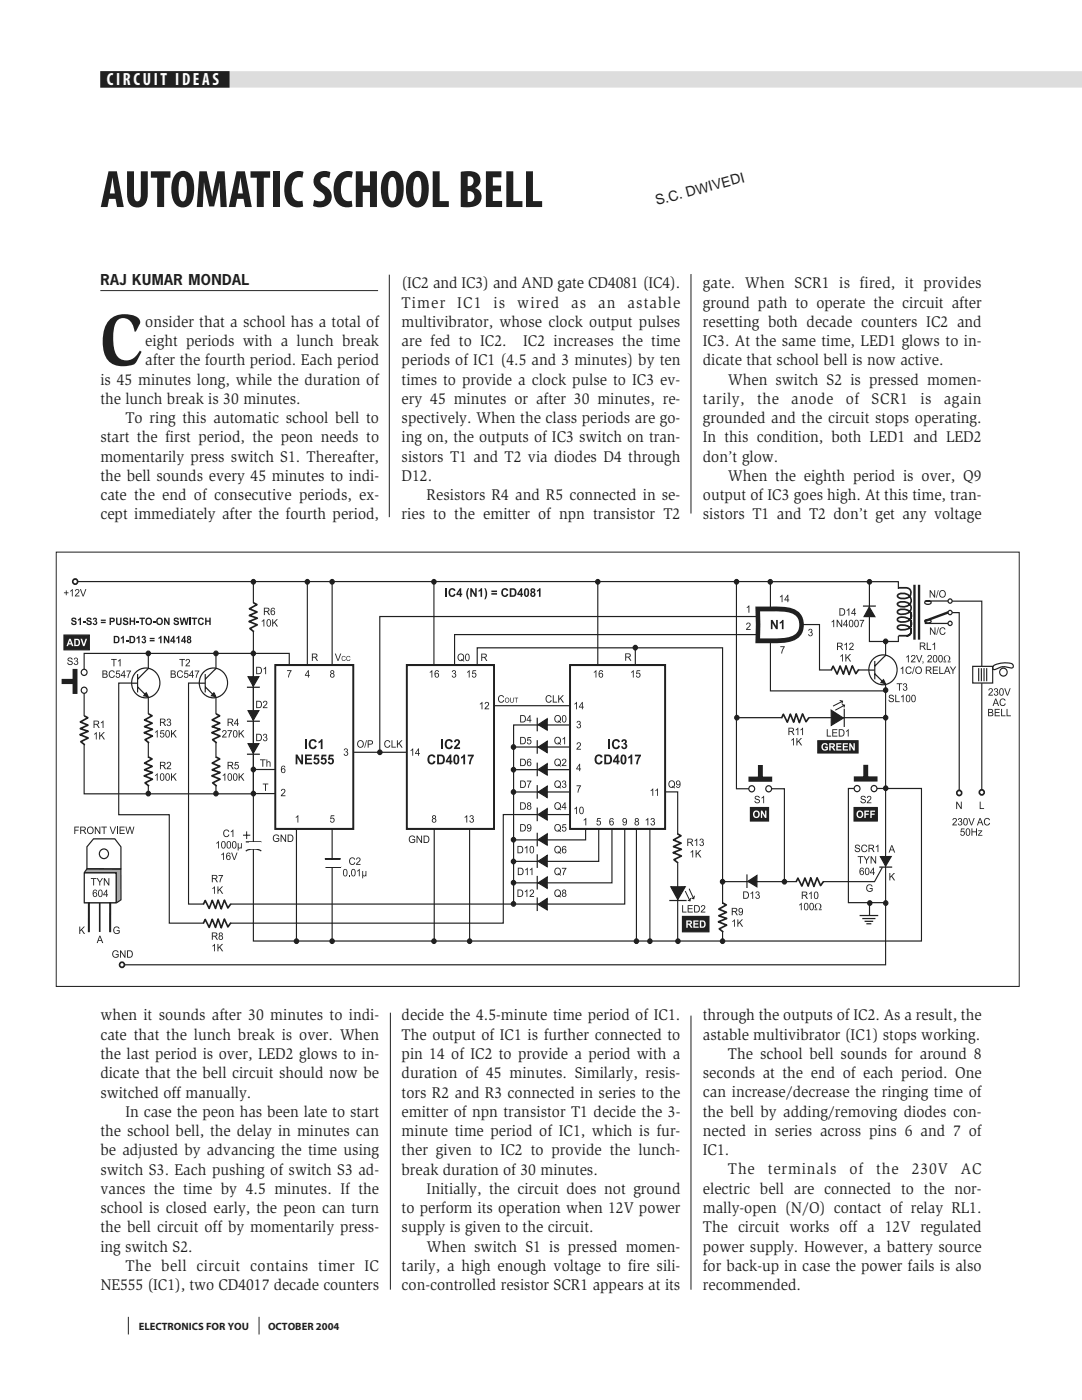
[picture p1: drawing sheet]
<svg xmlns="http://www.w3.org/2000/svg" width="216mm" height="279mm" viewBox="0 0 216 279" stroke-linecap="round" stroke-linejoin="round" font-family="sans-serif">
<defs><g id="words">
<text font-size="14.9" fill="#231f20" x="20" y="72.9">C</text>
<text font-size="10.6" fill="#231f20" x="20" y="41.3">AUTOMATIC SCHOOL BELL</text>
<text font-size="3.5" fill="#fff" x="21.3" y="17">CIRCUIT IDEAS</text>
<g font-size="3.2" fill="#231f20">
<text x="80.1" y="57.5">(IC2 and IC3) and AND gate CD4081 (IC4).</text>
<text x="140.3" y="57.5">gate. When SCR1 is fired, it provides</text>
<text x="29" y="65.2">onsider that a school has a total of</text>
<text x="80.1" y="61.4">Timer</text>
<text x="80.1" y="65.2">multivibrator, whose clock output pulses</text>
<text x="91.2" y="61.4">IC1</text>
<text x="98.5" y="61.4">is</text>
<text x="103.2" y="61.4">wired</text>
<text x="114" y="61.4">as</text>
<text x="119.4" y="61.4">an</text>
<text x="125.2" y="61.4">astable</text>
<text x="140.3" y="61.4">ground path to operate the circuit after</text>
<text x="140.3" y="65.2">resetting both decade counters IC2 and</text>
<text x="29" y="69">eight periods with a lunch break</text>
<text x="80.1" y="69">are fed to IC2.</text>
<text x="104.4" y="69">IC2 increases the time</text>
<text x="140.3" y="69.1">IC3. At the same time, LED1 glows to in-</text>
<text x="20" y="76.7">is 45 minutes long, while the duration of</text>
<text x="29" y="72.9">after the fourth period. Each period</text>
<text x="80.1" y="72.9">periods of IC1 (4.5 and 3 minutes) by ten</text>
<text x="80.1" y="76.7">times to provide a clock pulse to IC3 ev-</text>
<text x="140.3" y="72.9">dicate that school bell is now active.</text>
<text x="145.2" y="76.7">When switch S2 is pressed momen-</text>
<text x="20" y="80.6">the lunch break is 30 minutes.</text>
<text x="80.1" y="80.6">ery 45 minutes or after 30 minutes, re-</text>
<text x="140.3" y="80.6">tarily,</text>
<text x="151.1" y="80.6">the</text>
<text x="157.9" y="80.6">anode</text>
<text x="168.8" y="80.6">of</text>
<text x="173.9" y="80.6">SCR1</text>
<text x="183.6" y="80.6">is</text>
<text x="188.3" y="80.6">again</text>
<text x="20" y="88.3">start the first period, the peon needs to</text>
<text x="25" y="84.5">To ring this automatic school bell to</text>
<text x="80.1" y="84.5">spectively. When the class periods are go-</text>
<text x="80.1" y="88.3">ing on, the outputs of IC3 switch on tran-</text>
<text x="140.3" y="84.5">grounded and the circuit stops operating.</text>
<text x="140.3" y="88.3">In this condition, both LED1 and LED2</text>
<text x="20" y="92.1">momentarily press switch S1. Thereafter,</text>
<text x="20" y="96">the bell sounds every 45 minutes to indi-</text>
<text x="80.1" y="92.1">sistors T1 and T2 via diodes D4 through</text>
<text x="80.1" y="96">D12.</text>
<text x="140.3" y="92.2">don’t glow.</text>
<text x="20" y="99.8">cate the end of consecutive periods, ex-</text>
<text x="85.1" y="99.8">Resistors R4 and R5 connected in se-</text>
<text x="140.3" y="99.8">output of IC3 goes high. At this time, tran-</text>
<text x="145.2" y="96">When the eighth period is over, Q9</text>
<text x="20" y="103.7">cept immediately after the fourth period,</text>
<text x="80.1" y="103.7">ries to the emitter of npn transistor T2</text>
<text x="140.3" y="103.7">sistors T1 and T2 don’t get any voltage</text>
<text x="20" y="203.6">when it sounds after 30 minutes to indi-</text>
<text x="80.1" y="203.6">decide the 4.5-minute time period of IC1.</text>
<text x="140.3" y="203.7">through the outputs of IC2. As a result, the</text>
<text x="20" y="207.5">cate that the lunch break is over. When</text>
<text x="80.1" y="207.5">The output of IC1 is further connected to</text>
<text x="140.3" y="207.5">astable multivibrator (IC1) stops working.</text>
<text x="20" y="211.3">the last period is over, LED2 glows to in-</text>
<text x="20" y="215.2">dicate that the bell circuit should now be</text>
<text x="80.1" y="211.3">pin 14 of IC2 to provide a period with a</text>
<text x="80.1" y="215.2">duration of 45 minutes. Similarly, resis-</text>
<text x="140.3" y="215.2">seconds at the end of each period. One</text>
<text x="145.2" y="211.3">The school bell sounds for around 8</text>
<text x="20" y="219">switched off manually.</text>
<text x="80.1" y="219">tors R2 and R3 connected in series to the</text>
<text x="140.3" y="219">can increase/decrease the ringing time of</text>
<text x="20" y="226.7">the school bell, the delay in minutes can</text>
<text x="25" y="222.9">In case the peon has been late to start</text>
<text x="80.1" y="222.9">emitter of npn transistor T1 decide the 3-</text>
<text x="80.1" y="226.7">minute time period of IC1, which is fur-</text>
<text x="140.3" y="222.9">the bell by adding/removing diodes con-</text>
<text x="140.3" y="226.7">nected in series across pins 6 and 7 of</text>
<text x="20" y="230.5">be adjusted by advancing the time using</text>
<text x="80.1" y="230.5">ther given to IC2 to provide the lunch-</text>
<text x="140.3" y="230.6">IC1.</text>
<text x="20" y="234.4">switch S3. Each pushing of switch S3 ad-</text>
<text x="20" y="238.3">vances the time by 4.5 minutes. If the</text>
<text x="80.1" y="234.4">break duration of 30 minutes.</text>
<text x="85.1" y="238.3">Initially, the circuit does not ground</text>
<text x="140.3" y="238.2">electric bell are connected to the nor-</text>
<text x="145.2" y="234.4">The</text>
<text x="153.2" y="234.4">terminals</text>
<text x="169.5" y="234.4">of</text>
<text x="174.8" y="234.4">the</text>
<text x="181.9" y="234.4">230V</text>
<text x="191.7" y="234.4">AC</text>
<text x="20" y="242.1">school is closed early, the peon can turn</text>
<text x="20" y="246">the bell circuit off by momentarily press-</text>
<text x="80.1" y="242.1">to perform its operation when 12V power</text>
<text x="80.1" y="246">supply is given to the circuit.</text>
<text x="140.3" y="242.1">mally-open (N/O) contact of relay RL1.</text>
<text x="140.3" y="246">The circuit works off a 12V regulated</text>
<text x="20" y="249.8">ing switch S2.</text>
<text x="85.1" y="249.8">When switch S1 is pressed momen-</text>
<text x="140.3" y="249.8">power supply. However, a battery source</text>
<text x="20" y="257.5">NE555 (IC1), two CD4017 decade counters</text>
<text x="25" y="253.6">The bell circuit contains timer IC</text>
<text x="80.1" y="253.6">tarily, a high enough voltage to fire sili-</text>
<text x="80.1" y="257.5">con-controlled resistor SCR1 appears at its</text>
<text x="140.3" y="253.7">for back-up in case the power fails is also</text>
<text x="140.3" y="257.5">recommended.</text>
</g>
<g font-size="2.8" fill="#231f20">
<text x="131.1" y="41" transform="rotate(-15 131.1 41)">S.C. DWIVEDI</text>
<text x="20" y="56.9">RAJ KUMAR MONDAL</text>
</g>
<g font-size="2.1" fill="#231f20">
<text x="27.7" y="265.4">ELECTRONICS FOR YOU</text>
<text x="53.5" y="265.4">OCTOBER 2004</text>
</g>
</g></defs>
<path d="M20.2 14.4h195.5v2.9h-195.5z" fill-rule="evenodd" fill="#dcddde" stroke="#dcddde" stroke-width=".34"/>
<path d="M20.2 14.4h25.4v2.9h-25.4z" fill-rule="evenodd" fill="#231f20" stroke="#231f20" stroke-width=".34"/>
<path d="M11.2 110.2h192.2v86.7h-192.2zM25.6 262.8v3.5M51.7 262.8v3.5" fill="none" stroke="#231f20" stroke-width=".2"/>
<path d="M15.5 116.1h138.2v21.8h22.9M66.3 116.2v71.5M59.2 133.5v54.3" fill="none" stroke="#231f20" stroke-width=".23"/>
<circle cx="15" cy="116.1" r=".5" fill="none" stroke="#231f20" stroke-width=".34"/>
<path d="M54.9 132.7h15.6v32.7h-15.6z" fill-rule="evenodd" fill="#fff" stroke="#231f20" stroke-width=".4"/>
<path d="M60.9 147.5h.4v2h-.4z" fill="#231f20"/>
<g fill="#231f20">
<path d="M61.8 147.8a.79 .79 0 0 1 1.4 .3l-.4 .1a.46 .46 0 0 0-.6-.3 .46 .46 0 0 0-.2 .6 .46 .46 0 0 0 .2 .6 .46 .46 0 0 0 .6-.3l.4 .1a.87 .87 0 0 1-1.2 .6 .87 .87 0 0 1-.4-1.3z" fill-rule="evenodd"/>
<path d="M63.5 148l.6-.5h.3v2h-.4v-1.4l-.5 .3z" fill-rule="evenodd"/>
<path d="M59 150.6h.4l.7 1.3v-1.3h.4v1.9h-.4l-.8-1.2v1.2h-.3z" fill-rule="evenodd"/>
<path d="M60.9 150.6h1.3v.3h-1v.4h1v.4h-1v.5h1.1v.3h-1.4z" fill-rule="evenodd"/>
<path d="M62.7 150.6h1v.4h-.7v.3a.63 .63 0 0 1 .7 .4 .63 .63 0 0 1-.4 .8 .63 .63 0 0 1-.8-.5h.4l.1 .2a.32 .32 0 0 0 .4-.4 .32 .32 0 0 0-.6-.1l-.2-.1z" fill-rule="evenodd"/>
<path d="M64.2 150.6h.9v.4h-.6l-.1 .3a.63 .63 0 0 1 .8 .4 .63 .63 0 0 1-.5 .8 .63 .63 0 0 1-.7-.5h.3l.1 .2a.32 .32 0 0 0 .4-.4 .32 .32 0 0 0-.5-.1l-.3-.1z" fill-rule="evenodd"/>
<path d="M65.6 150.6h1v.4h-.7l-.1 .3a.63 .63 0 0 1 .8 .4 .63 .63 0 0 1-.4 .8 .63 .63 0 0 1-.8-.5h.4v.2a.32 .32 0 0 0 .5-.4 .32 .32 0 0 0-.6-.1l-.3-.1z" fill-rule="evenodd"/>
</g>
<path d="M64.8 171.4h3.1M64.9 173h3.2" fill="none" stroke="#231f20" stroke-width=".24"/>
<path d="M64.9 171.6h3.1v1.3h-3.1z" fill="#fff"/>
<g fill="#231f20">
<path d="M69.8 171.3l.7-.2 .4 .4-.2 .1a.47 .47 0 0 0-.7-.3 .47 .47 0 0 0-.1 .7 .42 .42 0 0 0 .4 .5 .42 .42 0 0 0 .4-.4h.2a.68 .68 0 0 1-1 .4 .68 .68 0 0 1-.2-1z" fill-rule="evenodd"/>
<path d="M71.2 171.2a.5 .5 0 0 1 .7 .3 .5 .5 0 0 1-.4 .6l-.2 .3h.6v.2h-.9l.2-.3a.78 .78 0 0 0 .5-1h-.3l-.2 .3-.1-.1z" fill-rule="evenodd"/>
<path d="M68.6 173.5a.51 .51 0 0 1 .6 .1 .51 .51 0 0 1 .1 .6 .51 .51 0 0 1-.4 .7 .51 .51 0 0 1-.5-.7zM68.7 173.7a.84 .84 0 0 0 .2 1.1 .79 .79 0 0 0 0-1.2z" fill-rule="evenodd"/>
<path d="M70.3 173.5a.51 .51 0 0 1 .6 .1 .51 .51 0 0 1 .1 .6 .51 .51 0 0 1-.5 .7 .51 .51 0 0 1-.4-.7zM70.3 173.7a.84 .84 0 0 0 .2 1.1 .79 .79 0 0 0 0-1.2z" fill-rule="evenodd"/>
<path d="M71.3 173.8l.5-.4v1.5h-.2v-1.2l-.3 .3z" fill-rule="evenodd"/>
<path d="M72.3 173.8h.2v.7a.24 .24 0 0 0 .2 .2 .24 .24 0 0 0 .2-.2v-.7h.2v1.1l-.6-.1v.5h-.2z" fill-rule="evenodd"/>
<path d="M61.5 133.7h.1v1h.2v.2h-.2v.3h-.2v-.3h-.6zM61.4 134l-.4 .7h.4z" fill-rule="evenodd"/>
<path d="M66 133.9a.38 .38 0 0 1 .6-.1 .38 .38 0 0 1-.1 .6 .43 .43 0 0 1 .1 .7 .43 .43 0 0 1-.6 0 .43 .43 0 0 1 .1-.7l-.2-.2zM66.1 134.1a.23 .23 0 0 0 .4 0 .23 .23 0 0 0-.4 0zM66 134.8a.3 .3 0 0 0 .6 0 .3 .3 0 0 0-.6 0z" fill-rule="evenodd"/>
<path d="M59 163.1l.5-.4v1.5h-.1v-1.2l-.4 .2z" fill-rule="evenodd"/>
<path d="M66 162.7h.7v.2h-.5l-.1 .4a.47 .47 0 0 1 .6 .2 .47 .47 0 0 1-.3 .6 .47 .47 0 0 1-.5-.3h.1a.31 .31 0 0 0 .5 .1 .31 .31 0 0 0 .1-.5 .31 .31 0 0 0-.5 0l-.2 .1z" fill-rule="evenodd"/>
<path d="M57.3 133.8h.9l-.5 1.4h-.2v-.4l.5-.9h-.7z" fill-rule="evenodd"/>
<path d="M56.2 153l.5-.2 .2 .4h-.1a.28 .28 0 0 0-.4-.3 .28 .28 0 0 0-.2 .4v.2a.45 .45 0 0 1 .7 .2 .45 .45 0 0 1-.3 .6 .45 .45 0 0 1-.5-.5zM56.2 153.8a.35 .35 0 0 0 .7 0 .35 .35 0 0 0-.7 0z" fill-rule="evenodd"/>
<path d="M56.2 157.5a.5 .5 0 0 1 .7 .3 .5 .5 0 0 1-.4 .6l-.2 .3h.7v.2h-1l.2-.3a.78 .78 0 0 0 .5-.9l-.3-.1-.2 .3h-.1z" fill-rule="evenodd"/>
<path d="M68.7 149.5a.38 .38 0 0 1 .6 0 .38 .38 0 0 1-.1 .5 .44 .44 0 0 1 .1 .8 .44 .44 0 0 1-.7-.4h.1a.28 .28 0 0 0 .4 .3 .28 .28 0 0 0 .2-.4 .28 .28 0 0 0-.4-.2v-.1a.24 .24 0 0 0 .3-.2 .24 .24 0 0 0-.2-.3 .24 .24 0 0 0-.2 .3l-.2-.1z" fill-rule="evenodd"/>
</g>
<path d="M69.6 174.7h.2v.2h-.2z" fill="#231f20"/>
<g fill="#231f20" stroke="#231f20" stroke-width=".24">
<circle cx="66.3" cy="187.8" r=".44"/>
<circle cx="59.2" cy="187.8" r=".44"/>
<circle cx="66.3" cy="116.1" r=".44"/>
<circle cx="61.3" cy="116.1" r=".44"/>
<circle cx="50.6" cy="116.1" r=".44"/>
<circle cx="50.6" cy="153.6" r=".44"/>
<circle cx="50.6" cy="158.4" r=".44"/>
</g>
<path d="M50.6 116.2v71.6h133.3v-30.4h-14.6v22.7h7.4M16.8 130.4h33.8v28h-33.8zM29.6 130.4v28M50.6 158.4h4.3M50.6 153.6h4.3" fill="none" stroke="#231f20" stroke-width=".23"/>
<g fill="#fff">
<path d="M29 151.3h1.4v5.4h-1.4z"/>
<path d="M28.9 151.3h1.2v5.4h-1.2z"/>
</g>
<path d="M29.6 151.1l.8 .4-1.6 .8 1.6 .6-1.6 .7 1.6 .6-1.6 .6 1.6 .7-1.5 .7 .8 .7" fill="none" stroke="#231f20" stroke-width=".34"/>
<g fill="#231f20">
<path d="M31.9 152h.6a.41 .41 0 0 1 .5 .4 .41 .41 0 0 1-.4 .4l.5 .7h-.2l-.4-.6h-.2h-.2v.6h-.2zM32.1 152.2v.5h.4a.25 .25 0 0 0 .3-.2 .25 .25 0 0 0-.3-.3z" fill-rule="evenodd"/>
<path d="M33.4 152.1a.5 .5 0 0 1 .7 .3 .5 .5 0 0 1-.4 .7l-.2 .2h.6v.2h-.9l.2-.3a.78 .78 0 0 0 .5-.9l-.3-.1-.2 .3h-.1z" fill-rule="evenodd"/>
<path d="M30.9 154.7l.6-.4v1.5h-.2v-1.1l-.4 .2z" fill-rule="evenodd"/>
<path d="M32.1 154.4a.51 .51 0 0 1 .6 .1 .51 .51 0 0 1 .1 .6 .51 .51 0 0 1-.4 .7 .51 .51 0 0 1-.5-.7zM32.2 154.6a.84 .84 0 0 0 .2 1.1 .79 .79 0 0 0 0-1.2z" fill-rule="evenodd"/>
<path d="M33.2 154.4a.51 .51 0 0 1 .6 .1 .51 .51 0 0 1 .1 .6 .51 .51 0 0 1-.5 .7 .51 .51 0 0 1-.4-.7zM33.2 154.6a.84 .84 0 0 0 .2 1.1 .79 .79 0 0 0 0-1.2z" fill-rule="evenodd"/>
<path d="M34.1 154.3h.2v.8l.7-.8h.2l-.5 .6 .6 .9h-.3l-.5-.7-.2 .2v.5h-.2z" fill-rule="evenodd"/>
<path d="M31.9 143.4h.6a.41 .41 0 0 1 .5 .4 .41 .41 0 0 1-.4 .4l.5 .7h-.2l-.4-.6-.2-.1h-.2v.7h-.2zM32.1 143.6v.5h.4a.25 .25 0 0 0 .3-.2 .25 .25 0 0 0-.3-.3z" fill-rule="evenodd"/>
<path d="M33.4 143.5a.38 .38 0 0 1 .6 0 .38 .38 0 0 1-.1 .6 .44 .44 0 0 1 0 .8 .44 .44 0 0 1-.6-.4h.1a.28 .28 0 0 0 .4 .2 .28 .28 0 0 0 .2-.3 .28 .28 0 0 0-.4-.2v-.2a.24 .24 0 0 0 .3-.2 .24 .24 0 0 0-.2-.2 .24 .24 0 0 0-.3 .2h-.1z" fill-rule="evenodd"/>
<path d="M30.9 146.1l.6-.4v1.5h-.2v-1.2l-.4 .2z" fill-rule="evenodd"/>
<path d="M32.1 145.7h.7v.2h-.6l-.1 .4a.47 .47 0 0 1 .7 .2 .47 .47 0 0 1-.3 .6 .47 .47 0 0 1-.6-.3h.2a.31 .31 0 0 0 .4 .1 .31 .31 0 0 0 .1-.4 .31 .31 0 0 0-.5-.1l-.2 .1z" fill-rule="evenodd"/>
<path d="M33.2 145.8a.51 .51 0 0 1 .6 .1 .51 .51 0 0 1 .1 .6 .51 .51 0 0 1-.5 .7 .51 .51 0 0 1-.4-.7zM33.2 146a.84 .84 0 0 0 .2 1.1 .79 .79 0 0 0 0-1.2z" fill-rule="evenodd"/>
<path d="M34.1 145.7h.2v.7l.7-.7h.2l-.5 .6 .6 .9h-.3l-.5-.8-.2 .3v.5h-.2z" fill-rule="evenodd"/>
<path d="M22.2 131.5h1.1v.2h-.5v1.3h-.2v-1.3h-.4z" fill-rule="evenodd"/>
<path d="M23.5 131.9l.5-.4v1.5h-.1v-1.2l-.4 .2z" fill-rule="evenodd"/>
<path d="M20.4 133.8h.6a.37 .37 0 0 1 .4 .2 .37 .37 0 0 1-.2 .5 .41 .41 0 0 1 .3 .5 .41 .41 0 0 1-.5 .3h-.6zM20.6 134v.4h.3a.24 .24 0 0 0 .3-.2 .24 .24 0 0 0-.3-.2zM20.6 134.6v.5l.7-.1a.27 .27 0 0 0-.1-.3 .27 .27 0 0 0-.3-.1z" fill-rule="evenodd"/>
<path d="M21.9 134l.6-.2 .4 .4h-.2a.47 .47 0 0 0-.6-.2 .47 .47 0 0 0-.2 .7 .42 .42 0 0 0 .4 .4 .42 .42 0 0 0 .4-.3h.2a.68 .68 0 0 1-1 .4 .68 .68 0 0 1-.1-1.1z" fill-rule="evenodd"/>
<path d="M23.2 133.8h.7v.2h-.5l-.1 .4a.47 .47 0 0 1 .7 .2 .47 .47 0 0 1-.3 .6 .47 .47 0 0 1-.6-.3h.2a.31 .31 0 0 0 .4 .1 .31 .31 0 0 0 .1-.4 .31 .31 0 0 0-.5-.1l-.2 .1z" fill-rule="evenodd"/>
<path d="M24.7 133.8h.2v1h.2v.1h-.2v.4h-.2v-.4h-.6zM24.7 134.1l-.4 .7h.4z" fill-rule="evenodd"/>
<path d="M25.3 133.8h.9l-.6 1.5h-.2l.1-.4 .4-.9h-.6z" fill-rule="evenodd"/>
</g>
<g fill="#fff">
<path d="M16.2 143h1.3v5.5h-1.3z"/>
<path d="M16.1 143h1.2v5.5h-1.2z"/>
</g>
<path d="M16.8 142.9l.7 .3-1.5 .9 1.6 .6-1.6 .7 1.6 .6-1.7 .6 1.7 .7-1.5 .7 .8 .7" fill="none" stroke="#231f20" stroke-width=".34"/>
<g fill="#231f20">
<path d="M18.7 143.8h.6a.41 .41 0 0 1 .5 .4 .41 .41 0 0 1-.4 .4l.5 .7h-.2l-.4-.6-.2-.1h-.2v.7h-.2zM18.9 144v.5h.4a.25 .25 0 0 0 .3-.3 .25 .25 0 0 0-.3-.2z" fill-rule="evenodd"/>
<path d="M20.1 144.2l.5-.4v1.5h-.1v-1.2l-.4 .3z" fill-rule="evenodd"/>
<path d="M18.8 146.5l.5-.4v1.5h-.2v-1.2l-.3 .2z" fill-rule="evenodd"/>
<path d="M19.8 146.1h.2v.7l.7-.7h.2l-.6 .6 .6 .9h-.2l-.5-.8-.2 .3v.5h-.2z" fill-rule="evenodd"/>
</g>
<path d="M43.1 130.4v28" fill="none" stroke="#231f20" stroke-width=".23"/>
<g fill="#fff">
<path d="M42.5 151.3h1.4v5.4h-1.4z"/>
<path d="M42.4 151.3h1.2v5.4h-1.2z"/>
</g>
<path d="M43.1 151.1l.8 .4-1.6 .8 1.6 .6-1.6 .7 1.6 .6-1.6 .6 1.6 .7-1.5 .7 .8 .7" fill="none" stroke="#231f20" stroke-width=".34"/>
<g fill="#231f20">
<path d="M45.4 152h.6a.41 .41 0 0 1 .5 .4 .41 .41 0 0 1-.4 .4l.5 .7h-.2l-.4-.6h-.2h-.2v.6h-.2zM45.6 152.2v.5h.4a.25 .25 0 0 0 .3-.2 .25 .25 0 0 0-.3-.3z" fill-rule="evenodd"/>
<path d="M46.9 152.1h.7v.1h-.6v.4a.47 .47 0 0 1 .6 .2 .47 .47 0 0 1-.3 .7 .47 .47 0 0 1-.6-.4h.2a.31 .31 0 0 0 .5 .2 .31 .31 0 0 0 .1-.5 .31 .31 0 0 0-.5 0h-.2z" fill-rule="evenodd"/>
<path d="M44.4 154.7l.6-.4v1.5h-.2v-1.1l-.4 .2z" fill-rule="evenodd"/>
<path d="M45.6 154.4a.51 .51 0 0 1 .6 .1 .51 .51 0 0 1 .1 .6 .51 .51 0 0 1-.4 .7 .51 .51 0 0 1-.5-.7zM45.7 154.6a.84 .84 0 0 0 .2 1.1 .79 .79 0 0 0-.1-1.2z" fill-rule="evenodd"/>
<path d="M46.7 154.4a.51 .51 0 0 1 .6 .1 .51 .51 0 0 1 .1 .6 .51 .51 0 0 1-.5 .7 .51 .51 0 0 1-.4-.7zM46.7 154.6a.84 .84 0 0 0 .2 1.1 .79 .79 0 0 0 0-1.2z" fill-rule="evenodd"/>
<path d="M47.6 154.3h.2v.8l.7-.8h.2l-.5 .6 .6 .9h-.3l-.5-.7-.2 .2v.5h-.2z" fill-rule="evenodd"/>
<path d="M45.4 143.4h.6a.41 .41 0 0 1 .5 .4 .41 .41 0 0 1-.4 .4l.5 .7h-.2l-.4-.6-.2-.1h-.2v.7h-.2zM45.6 143.6v.5h.4a.25 .25 0 0 0 .3-.2 .25 .25 0 0 0-.3-.3z" fill-rule="evenodd"/>
<path d="M47.3 143.4h.2v1h.2v.1h-.2v.4h-.2v-.4h-.6zM47.3 143.7l-.4 .7h.4z" fill-rule="evenodd"/>
<path d="M44.5 145.8a.5 .5 0 0 1 .7 .3 .5 .5 0 0 1-.4 .6l-.3 .3h.7v.2h-.9l.1-.3a.78 .78 0 0 0 .6-1h-.3l-.2 .2h-.2z" fill-rule="evenodd"/>
<path d="M45.4 145.7h.9l-.5 1.5h-.2l.1-.4 .4-.9h-.7z" fill-rule="evenodd"/>
<path d="M46.7 145.8a.51 .51 0 0 1 .6 .1 .51 .51 0 0 1 .1 .6 .51 .51 0 0 1-.5 .7 .51 .51 0 0 1-.4-.7zM46.7 146a.85 .85 0 0 0 .2 1.1 .79 .79 0 0 0 0-1.2z" fill-rule="evenodd"/>
<path d="M47.6 145.7h.2v.7l.7-.7h.2l-.5 .6 .6 .9h-.3l-.5-.8-.2 .3v.5h-.2z" fill-rule="evenodd"/>
<path d="M35.8 131.5h1.1v.2h-.5v1.3h-.1v-1.3h-.5z" fill-rule="evenodd"/>
<path d="M37.2 131.6a.5 .5 0 0 1 .7 .3 .5 .5 0 0 1-.4 .6l-.3 .3h.7v.2h-.9l.1-.3a.78 .78 0 0 0 .6-1h-.3l-.2 .2h-.2z" fill-rule="evenodd"/>
<path d="M34.1 133.8h.5a.37 .37 0 0 1 .4 .2 .37 .37 0 0 1-.2 .5 .41 .41 0 0 1 .3 .5 .41 .41 0 0 1-.5 .3h-.5zM34.2 134v.4h.3a.24 .24 0 0 0 .4-.2 .24 .24 0 0 0-.4-.2zM34.2 134.6v.5l.7-.1a.27 .27 0 0 0 0-.3 .27 .27 0 0 0-.3-.1z" fill-rule="evenodd"/>
<path d="M35.5 134l.7-.2 .3 .4h-.2a.47 .47 0 0 0-.6-.2 .47 .47 0 0 0-.2 .7 .42 .42 0 0 0 .4 .4 .42 .42 0 0 0 .5-.3h.1a.68 .68 0 0 1-1 .4 .68 .68 0 0 1-.1-1.1z" fill-rule="evenodd"/>
<path d="M36.9 133.8h.7v.2h-.6l-.1 .4a.47 .47 0 0 1 .7 .2 .47 .47 0 0 1-.3 .6 .47 .47 0 0 1-.6-.3h.2a.31 .31 0 0 0 .4 .1 .31 .31 0 0 0 .1-.4 .31 .31 0 0 0-.5-.1l-.2 .1z" fill-rule="evenodd"/>
<path d="M38.4 133.8h.1v1h.2v.1h-.2v.4h-.2v-.4h-.6zM38.3 134.1l-.4 .7h.4z" fill-rule="evenodd"/>
<path d="M38.9 133.8h.9l-.6 1.5h-.1v-.4l.4-.9h-.6z" fill-rule="evenodd"/>
</g>
<path d="M26.7 136.3h-3v26.3h10.1v21.6h66.6v-21.6h14" fill="none" stroke="#231f20" stroke-width=".23"/>
<path d="M27.3 134a2.93 2.93 0 0 1 4.5 1.4 2.93 2.93 0 0 1-2.7 3.9 3 3 0 0 1-2.7-2.1 3 3 0 0 1 .9-3.2z" fill-rule="evenodd" fill="#fff" stroke="#231f20" stroke-width=".24"/>
<path d="M26.2 136.3h1.2M27.5 134.5v3.7M27.5 137.1l2 2M29.7 133.3l-2.2 2.3" fill="none" stroke="#231f20" stroke-width=".24"/>
<path d="M29.2 138.3l.4 .8-.9-.2z" fill-rule="evenodd" fill="#231f20" stroke="#231f20" stroke-width=".24"/>
<path d="M40.7 136.3h-3.1v44.1h87.1v-17.3" fill="none" stroke="#231f20" stroke-width=".23"/>
<path d="M40.8 134a2.93 2.93 0 0 1 4.5 1.4 2.93 2.93 0 0 1-2.7 3.9 3 3 0 0 1-2.7-2.1 3 3 0 0 1 .9-3.2z" fill-rule="evenodd" fill="#fff" stroke="#231f20" stroke-width=".24"/>
<path d="M39.7 136.3h1.2M41 134.5v3.7M41 137.1l2 2M43.2 133.3l-2.2 2.3" fill="none" stroke="#231f20" stroke-width=".24"/>
<g fill="#231f20" stroke="#231f20" stroke-width=".24">
<path d="M42.7 138.3l.4 .8-.9-.2z" fill-rule="evenodd"/>
<circle cx="43.1" cy="158.4" r=".44"/>
<circle cx="43.1" cy="130.4" r=".44"/>
<circle cx="29.6" cy="158.4" r=".44"/>
<circle cx="29.6" cy="130.4" r=".44"/>
</g>
<path d="M70.4 150.1h11.9" fill="none" stroke="#231f20" stroke-width=".23"/>
<path d="M12.3 136h2.6M15 133.5v5" fill="none" stroke="#231f20" stroke-width="1" stroke-linecap="butt"/>
<path d="M16.1 134.8h1.2v2.4h-1.2z" fill="#fff"/>
<g fill="#fff" stroke="#231f20" stroke-width=".24">
<circle cx="16.8" cy="134.2" r=".6"/>
<circle cx="16.8" cy="137.7" r=".6"/>
</g>
<g fill="#231f20">
<path d="M13.6 131.3a.54 .54 0 0 1 .9 .4h-.2a.31 .31 0 0 0-.3-.3 .31 .31 0 0 0-.3 .3 .73 .73 0 0 1 .8 .7 .58 .58 0 0 1-.6 .3 .58 .58 0 0 1-.5-.5h.2a.34 .34 0 0 0 .4 .4 .34 .34 0 0 0 .3-.5h-.1a.51 .51 0 0 1-.6-.2 .51 .51 0 0 1 0-.6z" fill-rule="evenodd"/>
<path d="M14.9 131.3a.38 .38 0 0 1 .5 0 .38 .38 0 0 1 0 .6 .44 .44 0 0 1 0 .8 .44 .44 0 0 1-.7-.4h.2a.28 .28 0 0 0 .3 .3 .28 .28 0 0 0 .2-.4 .28 .28 0 0 0-.4-.2l.1-.1a.24 .24 0 0 0 .3-.2 .24 .24 0 0 0-.3-.3 .24 .24 0 0 0-.2 .2h-.2z" fill-rule="evenodd"/>
<path d="M52.7 121.3h.6a.41 .41 0 0 1 .5 .3 .41 .41 0 0 1-.4 .5l.5 .6h-.2l-.4-.5-.2-.1h-.3v.6h-.1zM52.8 121.4v.5h.4a.25 .25 0 0 0 .4-.2 .25 .25 0 0 0-.3-.3z" fill-rule="evenodd"/>
<path d="M54.1 121.4l.5-.1 .3 .3-.2 .1a.28 .28 0 0 0-.3-.3 .28 .28 0 0 0-.2 .4l-.1 .2a.45 .45 0 0 1 .7 .1 .45 .45 0 0 1-.3 .7 .45 .45 0 0 1-.5-.5zM54.2 122.3a.31 .31 0 0 0 .6 0 .31 .31 0 0 0-.6 0z" fill-rule="evenodd"/>
<path d="M52.2 123.9l.5-.3v1.4h-.1v-1.1l-.4 .2z" fill-rule="evenodd"/>
<path d="M53.4 123.7a.51 .51 0 0 1 .6 0 .51 .51 0 0 1 .1 .6 .51 .51 0 0 1-.5 .8 .51 .51 0 0 1-.4-.8zM53.4 123.8a.85 .85 0 0 0 .2 1.1 .79 .79 0 0 0 0-1.2z" fill-rule="evenodd"/>
<path d="M54.3 123.6h.2v.7l.7-.7h.2l-.5 .6 .6 .8h-.3l-.5-.7-.2 .2v.5h-.2z" fill-rule="evenodd"/>
</g>
<path d="M49.5 148.4h2.1l-1.1 1.9z" fill-rule="evenodd" fill="#231f20" stroke="#231f20" stroke-width=".24"/>
<path d="M49.3 150.5h2.6" fill="none" stroke="#231f20" stroke-width=".24"/>
<g fill="#231f20">
<path d="M51.1 146.4h.5a.74 .74 0 0 1 .7 .8 .74 .74 0 0 1-.7 .7h-.5zM51.3 146.6v1.1a.59 .59 0 0 0 .8-.5 .59 .59 0 0 0-.8-.6z" fill-rule="evenodd"/>
<path d="M52.6 146.5a.38 .38 0 0 1 .6 0 .38 .38 0 0 1-.1 .6 .44 .44 0 0 1 0 .8 .44 .44 0 0 1-.6-.4h.1a.28 .28 0 0 0 .4 .3 .28 .28 0 0 0 .2-.4 .28 .28 0 0 0-.4-.2v-.1a.24 .24 0 0 0 .3-.2 .24 .24 0 0 0-.2-.3 .24 .24 0 0 0-.3 .2h-.1z" fill-rule="evenodd"/>
</g>
<path d="M49.7 168.1h2.2v1.2h-2.2z" fill="#fff"/>
<path d="M49 168h3.2M52.1 169.9a2.92 2.92 0 0 0-3 0" fill="none" stroke="#231f20" stroke-width=".24"/>
<path d="M48.5 166.7h1.4M49.2 165.9v1.5" fill="none" stroke="#231f20" stroke-width=".2"/>
<path d="M49.7 168.1h2.2v1.2h-2.2z" fill="#fff"/>
<g fill="#231f20">
<path d="M44.7 165.7l.7-.1 .3 .4h-.1a.47 .47 0 0 0-.7-.2 .47 .47 0 0 0-.2 .7 .42 .42 0 0 0 .4 .4 .42 .42 0 0 0 .5-.4l.2 .1a.68 .68 0 0 1-1 .3 .68 .68 0 0 1-.2-1z" fill-rule="evenodd"/>
<path d="M46.1 165.9l.5-.3v1.4h-.2v-1.1l-.3 .2z" fill-rule="evenodd"/>
<path d="M43.2 168.2l.5-.3v1.4h-.2v-1.1l-.3 .2z" fill-rule="evenodd"/>
<path d="M44.3 167.9a.51 .51 0 0 1 .6 .1 .51 .51 0 0 1 .1 .6 .51 .51 0 0 1-.4 .8 .51 .51 0 0 1-.5-.8zM44.4 168.1a.84 .84 0 0 0 .2 1.1 .79 .79 0 0 0 0-1.2z" fill-rule="evenodd"/>
<path d="M45.4 167.9a.51 .51 0 0 1 .6 .1 .51 .51 0 0 1 .1 .6 .51 .51 0 0 1-.4 .8 .51 .51 0 0 1-.5-.8zM45.5 168.1a.84 .84 0 0 0 .2 1.1 .79 .79 0 0 0 0-1.2z" fill-rule="evenodd"/>
<path d="M46.5 167.9a.51 .51 0 0 1 .6 .1 .51 .51 0 0 1 .1 .6 .51 .51 0 0 1-.5 .8 .51 .51 0 0 1-.4-.8zM46.5 168.1a.84 .84 0 0 0 .2 1.1 .79 .79 0 0 0 0-1.2z" fill-rule="evenodd"/>
<path d="M47.4 168.3h.2v.6a.24 .24 0 0 0 .2 .3 .24 .24 0 0 0 .3-.3v-.6h.1v1l-.6-.1v.5h-.2z" fill-rule="evenodd"/>
<path d="M44.2 170.5l.5-.4v1.5h-.2v-1.1l-.3 .2z" fill-rule="evenodd"/>
<path d="M45.3 170.3l.5-.1 .2 .3h-.2a.28 .28 0 0 0-.3-.2 .28 .28 0 0 0-.2 .4v.2a.45 .45 0 0 1 .7 .1 .45 .45 0 0 1-.4 .6 .45 .45 0 0 1-.5-.4zM45.3 171.2a.31 .31 0 0 0 .6 0 .31 .31 0 0 0-.6 0z" fill-rule="evenodd"/>
<path d="M46.1 170.2h.2l.5 1.3 .4-1.3h.2l-.5 1.4h-.2z" fill-rule="evenodd"/>
</g>
<g fill="#fff">
<path d="M40.7 179.7h5.3v1.4h-5.3z"/>
<path d="M40.8 180h5.1v1.2h-5.1z"/>
</g>
<path d="M46.1 180.3l-.6 .9-.7-1.6-.7 1.8-.6-1.8-.5 1.7-.7-1.6-.6 1.6-.7-1.6-.4 .8" fill="none" stroke="#231f20" stroke-width=".34"/>
<g fill="#231f20">
<path d="M42.3 174.6h.6a.41 .41 0 0 1 .5 .4 .41 .41 0 0 1-.4 .4l.5 .7h-.2l-.4-.6-.2-.1h-.2v.7h-.2zM42.5 174.8v.5h.3a.25 .25 0 0 0 .4-.3 .25 .25 0 0 0-.3-.2z" fill-rule="evenodd"/>
<path d="M43.6 174.6h.9l-.5 1.5h-.2l.1-.4 .4-.9h-.7z" fill-rule="evenodd"/>
<path d="M42.4 177.3l.5-.4v1.5h-.2v-1.2l-.3 .2z" fill-rule="evenodd"/>
<path d="M43.4 176.9h.2v.7l.7-.7h.2l-.6 .6 .6 .9h-.2l-.5-.8-.2 .3v.5h-.2z" fill-rule="evenodd"/>
</g>
<g fill="#fff">
<path d="M40.7 183.5h5.3v1.4h-5.3z"/>
<path d="M40.8 183.7h5.1v1.3h-5.1z"/>
</g>
<path d="M46.1 184.1l-.6 .9-.7-1.6-.7 1.8-.6-1.8-.5 1.7-.7-1.6-.6 1.6-.7-1.6-.4 .8" fill="none" stroke="#231f20" stroke-width=".34"/>
<g fill="#231f20">
<path d="M42.3 186.1h.6a.41 .41 0 0 1 .5 .3 .41 .41 0 0 1-.4 .5l.5 .7h-.2l-.4-.6-.2-.1h-.2v.7h-.2zM42.5 186.3v.4h.3a.25 .25 0 0 0 .4-.2 .25 .25 0 0 0-.3-.2z" fill-rule="evenodd"/>
<path d="M43.8 186.2a.38 .38 0 0 1 .6 0 .38 .38 0 0 1-.1 .6 .43 .43 0 0 1 .1 .6 .43 .43 0 0 1-.7 0 .43 .43 0 0 1 .2-.6l-.2-.2zM43.8 186.5a.25 .25 0 0 0 .5 0 .25 .25 0 0 0-.5 0zM43.8 187.1a.3 .3 0 0 0 .6 0 .3 .3 0 0 0-.6 0z" fill-rule="evenodd"/>
<path d="M42.4 188.7l.5-.3v1.5h-.2v-1.2l-.3 .2z" fill-rule="evenodd"/>
<path d="M43.4 188.4h.2v.7l.7-.7h.2l-.6 .6 .6 .9h-.2l-.5-.8-.2 .2v.6h-.2z" fill-rule="evenodd"/>
</g>
<g fill="none" stroke="#231f20" stroke-width=".23">
<path d="M86.6 116.2v18.7M98.5 140.8h18.4M102.5 149.1h11.3M102.5 153.6h11.3M102.5 158.1h11.3M113.9 144.7h-11.4v35.8M86.6 165.6v22.3M93.7 165.6v22.3M116.9 165.5v2.1h-14.4M119.5 165.5v6.4h-17M122.1 165.5v10.7h-19.5M127 165.6v22.2"/>
<path d="M129.7 165.6v22.2"/>
</g>
<g fill="#231f20" stroke="#231f20" stroke-width=".24">
<path d="M107.4 144.6l1.8-1.2v2.3z" fill-rule="evenodd"/>
<path d="M107.4 149.1l1.8-1.2v2.3z" fill-rule="evenodd"/>
<path d="M107.4 153.6l1.8-1.2v2.3z" fill-rule="evenodd"/>
<path d="M107.4 158.1l1.8-1.2v2.3z" fill-rule="evenodd"/>
<path d="M107.4 162.6l1.8-1.2v2.2z" fill-rule="evenodd"/>
<path d="M107.4 167.6l1.8-1.2v2.3z" fill-rule="evenodd"/>
<path d="M107.4 171.9l1.8-1.2v2.3z" fill-rule="evenodd"/>
<path d="M107.4 176.2l1.8-1.2v2.3z" fill-rule="evenodd"/>
<path d="M107.4 180.5l1.8-1.2v2.3z" fill-rule="evenodd"/>
<circle cx="86.6" cy="116.1" r=".44"/>
<circle cx="93.7" cy="187.8" r=".44"/>
<circle cx="86.6" cy="187.8" r=".44"/>
</g>
<path d="M107.2 143.2v2.7M107.2 147.7v2.7M107.2 152.2v2.7M107.2 156.7v2.7M107.2 161.2v2.7M107.2 166.2v2.7M107.2 170.5v2.7M107.2 174.8v2.7M107.2 179.1v2.7" fill="none" stroke="#231f20" stroke-width=".24"/>
<g fill="#231f20">
<path d="M81.8 166.9a.63 .63 0 0 1 1 .3h-.1a.53 .53 0 0 0-.8-.2 .53 .53 0 0 0-.1 .8 .45 .45 0 0 0 .5 .3 .45 .45 0 0 0 .4-.4h-.4v-.2h.6v.5a.77 .77 0 0 1-1.2 0 .77 .77 0 0 1 .1-1.1z" fill-rule="evenodd"/>
<path d="M83.1 166.8h.2l.7 1.1v-1.1h.2v1.4h-.2l-.7-1.1v1.1h-.2z" fill-rule="evenodd"/>
<path d="M84.5 166.8h.5a.74 .74 0 0 1 .7 .7 .74 .74 0 0 1-.7 .7h-.5zM84.7 166.9v1.2a.59 .59 0 0 0 .8-.6 .59 .59 0 0 0-.8-.6z" fill-rule="evenodd"/>
<path d="M71.4 147.9a.69 .69 0 0 1 1 .1 .69 .69 0 0 1-.1 1 .69 .69 0 0 1-1-.1v-.6zM71.6 148a.54 .54 0 0 0-.1 .8 .54 .54 0 0 0 .8 0 .54 .54 0 0 0 0-.7 .54 .54 0 0 0-.7-.1z" fill-rule="evenodd"/>
<path d="M73.1 147.7h.1l-.4 1.5h-.1z" fill-rule="evenodd"/>
<path d="M73.4 147.7h.5a.45 .45 0 0 1 .5 .5 .45 .45 0 0 1-.5 .4h-.3v.6h-.2zM73.6 147.9v.5h.3a.27 .27 0 0 0 .3-.2 .27 .27 0 0 0-.3-.3z" fill-rule="evenodd"/>
</g>
<path d="M81.2 132.7h17.4v32.7h-17.4z" fill-rule="evenodd" fill="#fff" stroke="#231f20" stroke-width=".4"/>
<path d="M88.1 147.5h.3v2h-.3z" fill="#231f20"/>
<g fill="#231f20">
<path d="M89 147.8a.79 .79 0 0 1 1.3 .3l-.3 .1a.46 .46 0 0 0-.6-.3 .46 .46 0 0 0-.3 .6 .46 .46 0 0 0 .3 .6 .46 .46 0 0 0 .6-.3l.4 .1a.87 .87 0 0 1-1.2 .6 .87 .87 0 0 1-.4-1.3z" fill-rule="evenodd"/>
<path d="M90.8 147.7a.66 .66 0 0 1 1 .2 .66 .66 0 0 1-.4 .9l-.3 .3h.7v.4h-1.2l.2-.5 .5-.6a.3 .3 0 0 0 .2-.4 .3 .3 0 0 0-.5 0l-.1 .1h-.3z" fill-rule="evenodd"/>
<path d="M85.5 150.8a.79 .79 0 0 1 1.4 .3l-.4 .1a.46 .46 0 0 0-.6-.3 .46 .46 0 0 0-.2 .6 .46 .46 0 0 0 .2 .7 .46 .46 0 0 0 .6-.4l.4 .1a.87 .87 0 0 1-1.2 .6 .87 .87 0 0 1-.4-1.2z" fill-rule="evenodd"/>
<path d="M87.2 150.6h.7a.99 .99 0 0 1 .9 1 .99 .99 0 0 1-.9 .9h-.7zM87.6 150.9v1.3a.66 .66 0 0 0 .8-.6 .66 .66 0 0 0-.8-.7z" fill-rule="evenodd"/>
<path d="M89.8 150.6h.3v1.2h.2v.3h-.2v.4h-.4v-.4h-.8v-.3zM89.7 151.1l-.4 .7h.4z" fill-rule="evenodd"/>
<path d="M90.6 150.8a.57 .57 0 0 1 .7-.2 .57 .57 0 0 1 .3 .6l.1 .4a.67 .67 0 0 1-.2 .8 .67 .67 0 0 1-.8 .1l-.2-.6zM90.9 150.9l-.1 .5a.61 .61 0 0 0 .3 .8l.2-.4a.61 .61 0 0 0-.3-.9z" fill-rule="evenodd"/>
<path d="M92 151.1l.5-.5h.3v1.9h-.4v-1.4l-.4 .3z" fill-rule="evenodd"/>
<path d="M93.3 150.6h1.3v.3l-.5 .8-.2 .8h-.3v-.2l.5-1.3h-.8z" fill-rule="evenodd"/>
<path d="M81.9 149.7l.5-.3v1.4h-.1v-1.1l-.4 .2z" fill-rule="evenodd"/>
<path d="M83.5 149.4h.1v.9h.2v.2h-.2v.3h-.2v-.3h-.6zM83.4 149.7l-.4 .6h.4z" fill-rule="evenodd"/>
<path d="M85.8 134.1l.5-.4v1.5h-.2v-1.1l-.3 .2z" fill-rule="evenodd"/>
<path d="M86.8 133.9l.5-.1 .3 .3h-.2a.28 .28 0 0 0-.3-.2 .28 .28 0 0 0-.2 .4v.2a.45 .45 0 0 1 .7 .1 .45 .45 0 0 1-.4 .6 .45 .45 0 0 1-.5-.4zM86.9 134.8a.31 .31 0 0 0 .6 0 .31 .31 0 0 0-.6 0z" fill-rule="evenodd"/>
<path d="M86.3 162.8a.38 .38 0 0 1 .6 0 .38 .38 0 0 1-.1 .6 .43 .43 0 0 1 .2 .6 .43 .43 0 0 1-.7 0 .43 .43 0 0 1 .1-.6l-.2-.2zM86.4 163.1a.23 .23 0 0 0 .4 0 .23 .23 0 0 0-.4 0zM86.3 163.7a.3 .3 0 0 0 .6 0 .3 .3 0 0 0-.6 0z" fill-rule="evenodd"/>
<path d="M92.7 163.1l.5-.4v1.5h-.1v-1.2l-.4 .2z" fill-rule="evenodd"/>
<path d="M93.8 162.8a.38 .38 0 0 1 .6 0 .38 .38 0 0 1-.1 .6 .44 .44 0 0 1 0 .7 .44 .44 0 0 1-.6-.3l.1-.1a.28 .28 0 0 0 .4 .3 .28 .28 0 0 0 .2-.4 .28 .28 0 0 0-.4-.1v-.2a.24 .24 0 0 0 .3-.2 .24 .24 0 0 0-.2-.3 .24 .24 0 0 0-.2 .3h-.2z" fill-rule="evenodd"/>
<path d="M76.9 147.9l.6-.2 .4 .4-.2 .1a.47 .47 0 0 0-.7-.3 .47 .47 0 0 0-.1 .7 .42 .42 0 0 0 .4 .5 .42 .42 0 0 0 .4-.4h.2a.68 .68 0 0 1-1 .4 .68 .68 0 0 1-.1-1z" fill-rule="evenodd"/>
<path d="M78.1 147.7h.2v1.3h.7v.2h-.9z" fill-rule="evenodd"/>
<path d="M79.2 147.7h.2v.8l.7-.8h.2l-.6 .6 .6 .9h-.2l-.5-.7-.2 .2v.5h-.2z" fill-rule="evenodd"/>
<path d="M95.7 140.4l.6-.3v1.5h-.2v-1.2l-.4 .2z" fill-rule="evenodd"/>
<path d="M96.8 140.2a.5 .5 0 0 1 .8 .2 .5 .5 0 0 1-.4 .7l-.3 .3h.7v.2h-.9l.1-.4a.78 .78 0 0 0 .5-.9l-.3-.1-.1 .3h-.2z" fill-rule="evenodd"/>
</g>
<path d="M151.2 126.6h-60.5v6.2M151.2 123h-75.4v27.2" fill="none" stroke="#231f20" stroke-width=".23"/>
<g fill="#231f20">
<path d="M99.6 138.9l.6-.1 .4 .4h-.2a.47 .47 0 0 0-.7-.2 .47 .47 0 0 0-.1 .6 .42 .42 0 0 0 .4 .5 .42 .42 0 0 0 .4-.4l.2 .1a.68 .68 0 0 1-1 .3 .68 .68 0 0 1-.1-1z" fill-rule="evenodd"/>
<path d="M100.7 139.7a.5 .5 0 0 1 1 0 .5 .5 0 0 1-1 0zM100.9 139.7a.36 .36 0 0 0 .7 0 .36 .36 0 0 0-.7 0z" fill-rule="evenodd"/>
<path d="M101.8 139.2h.1v.6a.25 .25 0 0 0 .2 .3 .25 .25 0 0 0 .3-.1v-.8h.1v.6a.37 .37 0 0 1-.3 .4 .37 .37 0 0 1-.4-.4z" fill-rule="evenodd"/>
<path d="M102.7 139.2h.7v.2h-.3v.8h-.1v-.8h-.3z" fill-rule="evenodd"/>
<path d="M109 138.9l.7-.1 .4 .4h-.2a.47 .47 0 0 0-.7-.2 .47 .47 0 0 0-.1 .6 .42 .42 0 0 0 .4 .5 .42 .42 0 0 0 .4-.4l.2 .1a.68 .68 0 0 1-1 .3 .68 .68 0 0 1-.2-1z" fill-rule="evenodd"/>
<path d="M110.3 138.8h.2v1.2h.7v.2h-.9z" fill-rule="evenodd"/>
<path d="M111.4 138.8h.2v.7l.7-.7h.2l-.6 .5 .6 .9h-.2l-.5-.7-.2 .2v.5h-.2z" fill-rule="evenodd"/>
</g>
<path d="M119.3 116.2v18.7" fill="none" stroke="#231f20" stroke-width=".23"/>
<circle cx="119.3" cy="116.1" r=".44" fill="#231f20" stroke="#231f20" stroke-width=".24"/>
<path d="M113.7 132.7h19v32.7h-19z" fill-rule="evenodd" fill="#fff" stroke="#231f20" stroke-width=".4"/>
<path d="M121.4 147.5h.4v2h-.4z" fill="#231f20"/>
<g fill="#231f20">
<path d="M122.3 147.8a.79 .79 0 0 1 1.4 .3l-.4 .1a.46 .46 0 0 0-.6-.3 .46 .46 0 0 0-.2 .6 .46 .46 0 0 0 .3 .6 .46 .46 0 0 0 .5-.3l.4 .1a.87 .87 0 0 1-1.2 .6 .87 .87 0 0 1-.4-1.3z" fill-rule="evenodd"/>
<path d="M124.2 147.7a.52 .52 0 0 1 .7 0 .52 .52 0 0 1-.1 .7 .59 .59 0 0 1 0 1.1 .59 .59 0 0 1-.9-.5l.4-.1a.29 .29 0 0 0 .4 .2 .29 .29 0 0 0 .1-.4 .29 .29 0 0 0-.4-.1v-.3a.24 .24 0 0 0 .4-.2 .24 .24 0 0 0-.2-.3 .24 .24 0 0 0-.3 .3l-.3-.1z" fill-rule="evenodd"/>
<path d="M118.9 150.8a.79 .79 0 0 1 1.3 .3l-.3 .1a.46 .46 0 0 0-.6-.3 .46 .46 0 0 0-.3 .6 .46 .46 0 0 0 .3 .7 .46 .46 0 0 0 .6-.4l.4 .1a.87 .87 0 0 1-1.2 .6 .87 .87 0 0 1-.4-1.2z" fill-rule="evenodd"/>
<path d="M120.6 150.6h.7a.99 .99 0 0 1 .8 1 .99 .99 0 0 1-.8 .9h-.7zM120.9 150.9v1.3a.66 .66 0 0 0 .8-.6 .66 .66 0 0 0-.8-.7z" fill-rule="evenodd"/>
<path d="M123.1 150.6h.3v1.2h.2v.3h-.2v.4h-.3v-.4h-.8v-.3zM123.1 151.1l-.5 .7h.5z" fill-rule="evenodd"/>
<path d="M124 150.8a.57 .57 0 0 1 .7-.2 .57 .57 0 0 1 .3 .6v.4a.67 .67 0 0 1-.1 .8 .67 .67 0 0 1-.8 .1l-.3-.6zM124.3 150.9l-.1 .5a.61 .61 0 0 0 .3 .8l.1-.4a.61 .61 0 0 0-.3-.9z" fill-rule="evenodd"/>
<path d="M125.3 151.1l.6-.5h.3v1.9h-.4v-1.4l-.5 .3z" fill-rule="evenodd"/>
<path d="M126.7 150.6h1.2v.3l-.5 .8-.1 .8h-.4l.1-.2 .5-1.3h-.8z" fill-rule="evenodd"/>
</g>
<path d="M158.9 124.6h4.6v9.1h11M132.6 158h2.6v29.8" fill="none" stroke="#231f20" stroke-width=".23"/>
<g fill="#fff">
<path d="M166 132.9h5.2v1.5h-5.2z"/>
<path d="M166.1 133.2h5.1v1.2h-5.1z"/>
</g>
<g fill="none" stroke="#231f20" stroke-width=".34">
<path d="M171.4 133.6l-.6 .8-.7-1.5-.7 1.7-.6-1.7-.5 1.6-.7-1.6-.6 1.6-.8-1.6-.3 .8"/>
<circle cx="24.3" cy="192.5" r=".5"/>
</g>
<path d="M176.7 128.1v64.4h-151.9" fill="none" stroke="#231f20" stroke-width=".23"/>
<path d="M174.4 131.3a2.93 2.93 0 0 1 4.5 1.5 2.93 2.93 0 0 1-2.7 3.9 3 3 0 0 1-2.7-2.1 3 3 0 0 1 .9-3.3z" fill-rule="evenodd" fill="#fff" stroke="#231f20" stroke-width=".24"/>
<path d="M173.3 133.7h1.2M174.6 131.9v3.7M174.6 134.5l2 2M176.8 130.7l-2.2 2.2" fill="none" stroke="#231f20" stroke-width=".24"/>
<path d="M176.3 135.6l.4 .9-.9-.3z" fill-rule="evenodd" fill="#231f20" stroke="#231f20" stroke-width=".24"/>
<path d="M146.9 116.1v41.3h9.6v18.7" fill="none" stroke="#231f20" stroke-width=".23"/>
<g fill="#231f20">
<path d="M178.9 136.4h1.1v.1h-.4v1.3h-.2v-1.3h-.5z" fill-rule="evenodd"/>
<path d="M180.3 136.5a.38 .38 0 0 1 .6 0 .38 .38 0 0 1-.1 .5 .44 .44 0 0 1 0 .8 .44 .44 0 0 1-.7-.4h.2a.28 .28 0 0 0 .4 .3 .28 .28 0 0 0 .2-.4 .28 .28 0 0 0-.4-.2v-.1a.24 .24 0 0 0 .3-.2 .24 .24 0 0 0-.2-.3 .24 .24 0 0 0-.3 .3l-.1-.1z" fill-rule="evenodd"/>
<path d="M177.5 138.7a.54 .54 0 0 1 .9 .4h-.2a.31 .31 0 0 0-.4-.3 .31 .31 0 0 0-.2 .4 .73 .73 0 0 1 .8 .6 .58 .58 0 0 1-.6 .3 .58 .58 0 0 1-.5-.4l.2-.1a.34 .34 0 0 0 .3 .4 .34 .34 0 0 0 .3-.4v-.1a.51 .51 0 0 1-.6-.2 .51 .51 0 0 1 0-.6z" fill-rule="evenodd"/>
<path d="M178.6 138.7h.2v1.3h.7v.1h-.9z" fill-rule="evenodd"/>
<path d="M179.8 139l.5-.3v1.4h-.2v-1.1l-.3 .2z" fill-rule="evenodd"/>
<path d="M180.9 138.7a.51 .51 0 0 1 .6 .1 .51 .51 0 0 1 .1 .6 .51 .51 0 0 1-.4 .7 .51 .51 0 0 1-.5-.7zM181 138.9a.84 .84 0 0 0 .2 1.1 .79 .79 0 0 0 0-1.2z" fill-rule="evenodd"/>
<path d="M182 138.7a.51 .51 0 0 1 .6 .1 .51 .51 0 0 1 .1 .6 .51 .51 0 0 1-.4 .7 .51 .51 0 0 1-.5-.7zM182.1 138.9a.85 .85 0 0 0 .2 1.1 .79 .79 0 0 0 0-1.2z" fill-rule="evenodd"/>
</g>
<path d="M170.4 155.5h4.7M172.7 152.6v2.8" fill="none" stroke="#231f20" stroke-width="1" stroke-linecap="butt"/>
<path d="M171.6 156.7h2.3v1.2h-2.3z" fill="#fff"/>
<g fill="#fff" stroke="#231f20" stroke-width=".24">
<circle cx="171" cy="157.4" r=".6"/>
<circle cx="174.4" cy="157.4" r=".6"/>
</g>
<g fill="#231f20">
<path d="M171.9 158.9a.54 .54 0 0 1 .8 .3l-.1 .1a.31 .31 0 0 0-.4-.4 .31 .31 0 0 0-.2 .4 .73 .73 0 0 1 .8 .7 .58 .58 0 0 1-.6 .3 .58 .58 0 0 1-.5-.5h.2a.34 .34 0 0 0 .3 .4 .34 .34 0 0 0 .3-.5h-.1a.51 .51 0 0 1-.5-.2 .51 .51 0 0 1 0-.6z" fill-rule="evenodd"/>
<path d="M173.1 158.9a.5 .5 0 0 1 .7 .3 .5 .5 0 0 1-.3 .6l-.3 .3h.7v.2h-1l.2-.3a.78 .78 0 0 0 .5-1h-.3l-.1 .3h-.2z" fill-rule="evenodd"/>
</g>
<g fill="#231f20" stroke="#231f20" stroke-width=".24">
<path d="M175.7 171l2.1-.1-1.1 1.9z" fill-rule="evenodd"/>
<path d="M149.2 175.9l1.8-1.2v2.3z" fill-rule="evenodd"/>
</g>
<path d="M149 174.5v2.7M175.5 173.1h2.5" fill="none" stroke="#231f20" stroke-width=".24"/>
<path d="M95.2 132.6v-3.3h49v58.4M176.1 173.1l-1.6 2.8h-30.4" fill="none" stroke="#231f20" stroke-width=".23"/>
<g fill="#fff">
<path d="M159 175.2h5.2v1.5h-5.2z"/>
<path d="M159 175.5h5.2v1.2h-5.2z"/>
</g>
<path d="M164.3 175.9l-.6 .8-.7-1.5-.6 1.7-.6-1.7-.5 1.6-.7-1.6-.6 1.6-.8-1.6-.4 .8" fill="none" stroke="#231f20" stroke-width=".34"/>
<g fill="#231f20">
<path d="M160 177.9h.6a.41 .41 0 0 1 .5 .4 .41 .41 0 0 1-.4 .4l.5 .7h-.2l-.4-.6h-.2h-.2v.6h-.2zM160.2 178.1v.5h.4a.25 .25 0 0 0 .3-.2 .25 .25 0 0 0-.3-.3z" fill-rule="evenodd"/>
<path d="M161.4 178.3l.6-.4v1.5h-.2v-1.1l-.4 .2z" fill-rule="evenodd"/>
<path d="M162.6 178a.51 .51 0 0 1 .6 .1 .51 .51 0 0 1 .1 .6 .51 .51 0 0 1-.4 .7 .51 .51 0 0 1-.5-.7zM162.7 178.2a.84 .84 0 0 0 .2 1.1 .79 .79 0 0 0 0-1.2z" fill-rule="evenodd"/>
<path d="M159.5 180.5l.5-.3v1.5h-.2v-1.2l-.3 .2z" fill-rule="evenodd"/>
<path d="M160.6 180.3a.51 .51 0 0 1 .6 0 .51 .51 0 0 1 .1 .6 .51 .51 0 0 1-.4 .8 .51 .51 0 0 1-.5-.8zM160.7 180.4a.84 .84 0 0 0 .2 1.1 .79 .79 0 0 0 0-1.2z" fill-rule="evenodd"/>
<path d="M161.7 180.3a.51 .51 0 0 1 .6 0 .51 .51 0 0 1 .1 .6 .51 .51 0 0 1-.5 .8 .51 .51 0 0 1-.4-.8zM161.8 180.4a.84 .84 0 0 0 .1 1.1 .79 .79 0 0 0 0-1.2z" fill-rule="evenodd"/>
<path d="M162.8 180.4a.66 .66 0 0 1 1 .1 .66 .66 0 0 1-.3 1l.4-.1v.3h-.5v-.3a.53 .53 0 0 0 .3-.8 .53 .53 0 0 0-.9 0 .53 .53 0 0 0 .3 .8v.3h-.6v-.3l.5 .1a.66 .66 0 0 1-.2-1.1z" fill-rule="evenodd"/>
<path d="M148.3 177.9h.5a.74 .74 0 0 1 .7 .7 .74 .74 0 0 1-.7 .8h-.5zM148.5 178.1v1.1a.59 .59 0 0 0 .8-.6 .59 .59 0 0 0-.8-.5z" fill-rule="evenodd"/>
<path d="M149.8 178.3l.5-.4v1.5h-.2v-1.2l-.3 .2z" fill-rule="evenodd"/>
<path d="M150.9 178a.38 .38 0 0 1 .6 0 .38 .38 0 0 1-.1 .6 .44 .44 0 0 1 0 .7 .44 .44 0 0 1-.7-.3h.2a.28 .28 0 0 0 .3 .2 .28 .28 0 0 0 .2-.4 .28 .28 0 0 0-.3-.1v-.2a.24 .24 0 0 0 .3-.2 .24 .24 0 0 0-.2-.3 .24 .24 0 0 0-.3 .3h-.2z" fill-rule="evenodd"/>
</g>
<g fill="#fff">
<path d="M143.6 180.4h1.3v5.5h-1.3z"/>
<path d="M143.5 180.4h1.2v5.5h-1.2z"/>
</g>
<path d="M144.2 180.2l.7 .4-1.5 .8 1.6 .7-1.6 .7 1.6 .5-1.7 .7 1.7 .6-1.5 .8 .8 .6" fill="none" stroke="#231f20" stroke-width=".34"/>
<g fill="#231f20">
<path d="M146 181.2h.6a.41 .41 0 0 1 .5 .3 .41 .41 0 0 1-.4 .5l.5 .7h-.2l-.4-.6-.2-.1h-.2v.7h-.2zM146.2 181.4v.4h.4a.25 .25 0 0 0 .3-.2 .25 .25 0 0 0-.3-.2z" fill-rule="evenodd"/>
<path d="M147.5 181.3a.55 .55 0 0 1 .7 .1 .55 .55 0 0 1 .1 .7 .46 .46 0 0 1-.4 .5 .46 .46 0 0 1-.5-.3h.1a.32 .32 0 0 0 .5 .1 .32 .32 0 0 0 .1-.4 .45 .45 0 0 1-.7 0 .45 .45 0 0 1 .1-.7zM147.5 181.7a.31 .31 0 0 0 .6 0 .31 .31 0 0 0-.6 0z" fill-rule="evenodd"/>
<path d="M146.1 183.8l.5-.3v1.4h-.1v-1.1l-.4 .2z" fill-rule="evenodd"/>
<path d="M147.1 183.5h.2v.7l.7-.7h.3l-.6 .6 .6 .8h-.3l-.4-.7-.3 .2v.5h-.2z" fill-rule="evenodd"/>
</g>
<g fill="#231f20" stroke="#231f20" stroke-width=".24">
<circle cx="127" cy="187.8" r=".44"/>
<circle cx="129.7" cy="187.8" r=".44"/>
<circle cx="144.2" cy="187.8" r=".44"/>
<circle cx="144.2" cy="176" r=".44"/>
<circle cx="156.5" cy="176" r=".44"/>
<circle cx="147" cy="116.1" r=".44"/>
<circle cx="75.8" cy="150.1" r=".44"/>
</g>
<path d="M173.5 116.1h5.8v11.9h-5.8z" fill="none" stroke="#231f20" stroke-width=".23"/>
<path d="M178.2 117.6h1.9v9.2h-1.9z" fill="#fff"/>
<path d="M179.2 118.7a1.89 1.89 0 0 1 2.3 .3 2.16 2.16 0 0 1-2.3 .2l-.1-.3zM179.2 117.3h1.6a1.03 1.03 0 0 1 .9 .6 1.03 1.03 0 0 1-.1 1.1 1.21 1.21 0 0 1 0 1.6 1.21 1.21 0 0 1 0 1.4M179.2 120.3a2.19 2.19 0 0 1 2.3 .3 1.67 1.67 0 0 1-2.4 0zM179.2 123.4a2.15 2.15 0 0 1 2.3 .3 2.38 2.38 0 0 1-2.3 .3l-.1-.3zM179.2 121.8a2.12 2.12 0 0 1 2.3 .3 2.31 2.31 0 0 1-2.3 .3l-.1-.3zM179.2 124.9a2.23 2.23 0 0 1 2.4 .4 2.46 2.46 0 0 1-2.4 .2l-.1-.3zM179.3 126.9h1.6a.99 .99 0 0 0 .9-.6 .99 .99 0 0 0-.2-1.1 1.27 1.27 0 0 0 0-1.6 1.28 1.28 0 0 0 0-1.6 1.38 1.38 0 0 1 0 1.7 1.23 1.23 0 0 1 0 1.5 1.04 1.04 0 0 1-.7 1.7" fill="none" stroke="#231f20" stroke-width=".34"/>
<path d="M182.5 116.7v11M183.4 116.7v11" fill="none" stroke="#231f20" stroke-width=".48"/>
<path d="M173.5 121.2l1.1 1.9-2.2-.1z" fill-rule="evenodd" fill="#231f20" stroke="#231f20" stroke-width=".24"/>
<path d="M172.2 121h2.6" fill="none" stroke="#231f20" stroke-width=".24"/>
<g fill="#231f20">
<path d="M167.5 121.4h.5a.74 .74 0 0 1 .6 .7 .74 .74 0 0 1-.6 .8h-.5zM167.7 121.6v1.1a.59 .59 0 0 0 .8-.6 .59 .59 0 0 0-.8-.5z" fill-rule="evenodd"/>
<path d="M169 121.8l.5-.4v1.5h-.2v-1.2l-.3 .2z" fill-rule="evenodd"/>
<path d="M170.5 121.4h.1v.9h.2v.2h-.2v.4h-.1v-.4h-.6zM170.5 121.7l-.5 .6h.5z" fill-rule="evenodd"/>
<path d="M165.9 124l.5-.3v1.5h-.1v-1.2l-.4 .2z" fill-rule="evenodd"/>
<path d="M167 123.7h.1l.8 1.1v-1.1h.1v1.5h-.1l-.8-1.2v1.2h-.1z" fill-rule="evenodd"/>
<path d="M168.9 123.7h.1v.9h.2v.2h-.2v.4h-.2v-.4h-.6zM168.8 124l-.4 .6h.4z" fill-rule="evenodd"/>
<path d="M169.6 123.8a.51 .51 0 0 1 .6 0 .51 .51 0 0 1 .1 .6 .51 .51 0 0 1-.5 .8 .51 .51 0 0 1-.4-.8zM169.6 123.9a.84 .84 0 0 0 .2 1.1 .79 .79 0 0 0 0-1.2z" fill-rule="evenodd"/>
<path d="M170.7 123.8a.51 .51 0 0 1 .5 0 .51 .51 0 0 1 .2 .6 .51 .51 0 0 1-.5 .8 .51 .51 0 0 1-.5-.8zM170.7 123.9a.84 .84 0 0 0 .2 1.1 .79 .79 0 0 0 0-1.2z" fill-rule="evenodd"/>
<path d="M171.5 123.7h.9l-.5 1.5h-.2l.1-.5 .4-.8h-.7z" fill-rule="evenodd"/>
</g>
<path d="M153.7 116.1h19.8" fill="none" stroke="#231f20" stroke-width=".23"/>
<g fill="#231f20" stroke="#231f20" stroke-width=".24">
<circle cx="173.5" cy="116.1" r=".44"/>
<circle cx="176.7" cy="128" r=".44"/>
</g>
<g fill="#231f20">
<path d="M183.5 128.2h.6a.41 .41 0 0 1 .5 .4 .41 .41 0 0 1-.4 .4l.6 .7h-.3l-.3-.6-.3-.1h-.2v.7h-.2zM183.7 128.4v.5h.4a.25 .25 0 0 0 .3-.2 .25 .25 0 0 0-.2-.3z" fill-rule="evenodd"/>
<path d="M184.9 128.2h.2v1.3h.7v.2h-.9z" fill-rule="evenodd"/>
<path d="M186.1 128.6l.5-.4v1.5h-.2v-1.2l-.3 .3z" fill-rule="evenodd"/>
<path d="M180.8 131.1l.5-.4v1.5h-.1v-1.2l-.4 .3z" fill-rule="evenodd"/>
<path d="M181.9 130.8a.5 .5 0 0 1 .8 .3 .5 .5 0 0 1-.4 .6l-.3 .3h.7v.2h-.9l.1-.3a.78 .78 0 0 0 .5-1h-.3l-.1 .3-.2-.1z" fill-rule="evenodd"/>
<path d="M182.8 130.7h.2l.4 1.3 .5-1.3h.2l-.6 1.5h-.2z" fill-rule="evenodd"/>
<path d="M184.1 132h.2l-.2 .5z" fill-rule="evenodd"/>
<path d="M185.2 130.8a.5 .5 0 0 1 .7 .3 .5 .5 0 0 1-.4 .6l-.2 .3h.6v.2h-.9l.2-.3a.78 .78 0 0 0 .5-1h-.3l-.2 .3-.1-.1z" fill-rule="evenodd"/>
<path d="M186.3 130.8a.51 .51 0 0 1 .6 .1 .51 .51 0 0 1 .1 .6 .51 .51 0 0 1-.4 .7 .51 .51 0 0 1-.5-.7zM186.4 131a.85 .85 0 0 0 .2 1.1 .79 .79 0 0 0 0-1.2z" fill-rule="evenodd"/>
<path d="M187.4 130.8a.51 .51 0 0 1 .6 .1 .51 .51 0 0 1 .1 .6 .51 .51 0 0 1-.4 .7 .51 .51 0 0 1-.5-.7zM187.5 131a.85 .85 0 0 0 .2 1.1 .79 .79 0 0 0 0-1.2z" fill-rule="evenodd"/>
<path d="M179.7 133.4l.5-.4v1.5h-.1v-1.2l-.4 .3z" fill-rule="evenodd"/>
<path d="M180.9 133.2l.6-.2 .4 .4-.2 .1a.47 .47 0 0 0-.7-.3 .47 .47 0 0 0-.1 .7 .42 .42 0 0 0 .4 .4 .42 .42 0 0 0 .4-.3h.2a.68 .68 0 0 1-1 .4 .68 .68 0 0 1-.1-1.1z" fill-rule="evenodd"/>
<path d="M182.4 133h.1l-.4 1.5h-.1z" fill-rule="evenodd"/>
<path d="M182.8 133.2a.69 .69 0 0 1 1 .1 .69 .69 0 0 1-.1 1 .69 .69 0 0 1-1-.2l-.1-.5zM183 133.3a.54 .54 0 0 0-.1 .8 .54 .54 0 0 0 .8 0 .54 .54 0 0 0 0-.7 .54 .54 0 0 0-.7-.1z" fill-rule="evenodd"/>
<path d="M184.7 133h.7a.41 .41 0 0 1 .4 .4 .41 .41 0 0 1-.3 .4l.5 .7h-.3l-.3-.6-.3-.1h-.2v.7h-.2zM184.9 133.2v.5h.4a.25 .25 0 0 0 .4-.2 .25 .25 0 0 0-.3-.3z" fill-rule="evenodd"/>
<path d="M186.1 133h1v.2h-.8v.4h.8v.2h-.8v.5h.9v.2h-1.1z" fill-rule="evenodd"/>
<path d="M187.4 133h.2v1.3h.7v.2h-.9z" fill-rule="evenodd"/>
<path d="M188.9 133h.2l.6 1.5h-.2l-.2-.4h-.6l-.1 .4h-.2zM189 133.2l-.2 .7h.4z" fill-rule="evenodd"/>
<path d="M189.5 133h.2l.5 .7 .4-.7h.2l-.6 .9v.6h-.1v-.6z" fill-rule="evenodd"/>
<path d="M188.5 131a.66 .66 0 0 1 1 0 .66 .66 0 0 1-.3 1l.5-.1v.3h-.6v-.3a.53 .53 0 0 0 .3-.8 .53 .53 0 0 0-.9 0 .53 .53 0 0 0 .3 .8v.3h-.5v-.3l.4 .1a.66 .66 0 0 1-.2-1z" fill-rule="evenodd"/>
</g>
<path d="M189.6 120h6.3v37.7M189.6 122.3h1.8v35.5" fill="none" stroke="#231f20" stroke-width=".23"/>
<g fill="none" stroke="#231f20" stroke-width=".34">
<circle cx="191.4" cy="158.2" r=".5"/>
<circle cx="195.9" cy="158.1" r=".5"/>
</g>
<path d="M184.5 119.9h4.7M184.5 124.4h4.7M184.6 123.8a.86 .86 0 0 1 1.2 .2 .78 .78 0 0 1-1.3 0zM184.6 120.1a.86 .86 0 0 1 1.2 .2 .78 .78 0 0 1-1.3 0z" fill="none" stroke="#231f20" stroke-width=".24"/>
<g fill="#fff" stroke="#231f20" stroke-width=".24">
<circle cx="189.6" cy="124.4" r=".42"/>
<circle cx="189.6" cy="122.3" r=".42"/>
<circle cx="189.6" cy="119.9" r=".42"/>
</g>
<path d="M189.2 122.2l-4.7 1.8" fill="none" stroke="#231f20" stroke-width=".48"/>
<g fill="#231f20">
<path d="M185.5 117.8h.2l.7 1.1v-1.1h.2v1.5h-.2l-.7-1.2v1.2h-.2z" fill-rule="evenodd"/>
<path d="M187.2 117.8h.1l-.4 1.5h-.1z" fill-rule="evenodd"/>
<path d="M187.6 118a.69 .69 0 0 1 1 .1 .69 .69 0 0 1-.1 .9 .69 .69 0 0 1-1-.1l-.1-.6zM187.7 118.1a.54 .54 0 0 0 0 .8 .54 .54 0 0 0 .8-.1 .54 .54 0 0 0-.1-.7 .54 .54 0 0 0-.7 0z" fill-rule="evenodd"/>
<path d="M185.6 125.2h.1l.8 1.2v-1.2h.2v1.5h-.2l-.8-1.2v1.2h-.1z" fill-rule="evenodd"/>
<path d="M187.2 125.2h.2l-.4 1.5h-.2z" fill-rule="evenodd"/>
<path d="M187.6 125.4l.7-.2 .4 .4-.2 .1a.47 .47 0 0 0-.7-.3 .47 .47 0 0 0-.1 .7 .42 .42 0 0 0 .3 .4 .42 .42 0 0 0 .5-.3h.2a.68 .68 0 0 1-1 .4 .68 .68 0 0 1-.2-1.1z" fill-rule="evenodd"/>
</g>
<path d="M171.5 182.7h3.7M172.1 183.3h2.6M172.5 183.9h1.7M172.9 184.4h1M173.5 180.2v2.4" fill="none" stroke="#231f20" stroke-width=".24"/>
<circle cx="173.6" cy="180.2" r=".44" fill="#231f20" stroke="#231f20" stroke-width=".24"/>
<g fill="#231f20">
<path d="M22.6 189.8a.63 .63 0 0 1 1.1 .3h-.2a.53 .53 0 0 0-.8-.2 .53 .53 0 0 0-.1 .8 .45 .45 0 0 0 .5 .3 .45 .45 0 0 0 .4-.4h-.4v-.2h.6v.5a.77 .77 0 0 1-1.1 0 .77 .77 0 0 1 0-1.1z" fill-rule="evenodd"/>
<path d="M23.9 189.7h.2l.8 1.1v-1.1h.1v1.4h-.1l-.8-1.1v1.1h-.2z" fill-rule="evenodd"/>
<path d="M25.4 189.7h.4a.74 .74 0 0 1 .7 .7 .74 .74 0 0 1-.6 .7h-.5zM25.5 189.8v1.2a.59 .59 0 0 0 .8-.6 .59 .59 0 0 0-.8-.6z" fill-rule="evenodd"/>
<path d="M13.1 117.8h.2v.4h.4v.2h-.4v.4h-.2v-.4h-.3v-.2h.3z" fill-rule="evenodd"/>
<path d="M14 117.9l.5-.3v1.4h-.2v-1.1l-.3 .2z" fill-rule="evenodd"/>
<path d="M15.1 117.7a.5 .5 0 0 1 .7 .2 .5 .5 0 0 1-.4 .7l-.2 .3h.6v.1h-.9l.2-.3a.78 .78 0 0 0 .5-.9l-.3-.1-.2 .3h-.1z" fill-rule="evenodd"/>
<path d="M16 117.6h.2l.4 1.3 .4-1.3h.2l-.5 1.4h-.2z" fill-rule="evenodd"/>
<path d="M93.2 134.1l.5-.4v1.5h-.2v-1.1l-.3 .2z" fill-rule="evenodd"/>
<path d="M94.3 133.8h.7v.1h-.6v.4a.47 .47 0 0 1 .6 .3 .47 .47 0 0 1-.3 .6 .47 .47 0 0 1-.6-.4h.2a.31 .31 0 0 0 .5 .2 .31 .31 0 0 0 .1-.5 .31 .31 0 0 0-.5 0h-.2z" fill-rule="evenodd"/>
<path d="M118.5 134.1l.5-.4v1.5h-.2v-1.1l-.3 .2z" fill-rule="evenodd"/>
<path d="M119.6 133.9l.5-.1 .2 .3h-.1a.28 .28 0 0 0-.4-.2 .28 .28 0 0 0-.2 .4v.2a.45 .45 0 0 1 .7 .1 .45 .45 0 0 1-.3 .6 .45 .45 0 0 1-.5-.4zM119.6 134.8a.35 .35 0 0 0 .7 0 .35 .35 0 0 0-.7 0z" fill-rule="evenodd"/>
<path d="M125.9 134.1l.6-.4v1.5h-.2v-1.1l-.4 .2z" fill-rule="evenodd"/>
<path d="M127.1 133.8h.6v.1h-.5l-.1 .4a.47 .47 0 0 1 .7 .3 .47 .47 0 0 1-.3 .6 .47 .47 0 0 1-.6-.4h.2a.31 .31 0 0 0 .4 .2 .31 .31 0 0 0 .1-.5 .31 .31 0 0 0-.5 0h-.2z" fill-rule="evenodd"/>
</g>
<path d="M126.8 129.3v3.4" fill="none" stroke="#231f20" stroke-width=".23"/>
<circle cx="126.8" cy="129.3" r=".44" fill="#231f20" stroke="#231f20" stroke-width=".24"/>
<g fill="#231f20">
<path d="M90.3 133.8a.38 .38 0 0 1 .6 0 .38 .38 0 0 1-.1 .6 .44 .44 0 0 1 0 .8 .44 .44 0 0 1-.7-.4h.2a.28 .28 0 0 0 .3 .3 .28 .28 0 0 0 .3-.4 .28 .28 0 0 0-.4-.2v-.1a.24 .24 0 0 0 .3-.2 .24 .24 0 0 0-.2-.3 .24 .24 0 0 0-.3 .3l-.1-.1z" fill-rule="evenodd"/>
<path d="M91.5 130.6a.73 .73 0 0 1 1 .1 .73 .73 0 0 1-.1 1.1l.3 .1-.1 .1-.3-.2a.74 .74 0 0 1-.9-.2 .74 .74 0 0 1 .1-1zM91.6 130.7a.58 .58 0 0 0-.1 .7 .58 .58 0 0 0 .6 .3h-.1v-.2l.3 .2a.56 .56 0 0 0 .1-.8 .56 .56 0 0 0-.8-.2z" fill-rule="evenodd"/>
<path d="M93 130.5a.51 .51 0 0 1 .6 .1 .51 .51 0 0 1 .1 .6 .51 .51 0 0 1-.4 .7 .51 .51 0 0 1-.5-.7zM93.1 130.7a.84 .84 0 0 0 .2 1.1 .79 .79 0 0 0 0-1.2z" fill-rule="evenodd"/>
<path d="M110.8 142.9a.73 .73 0 0 1 1 .1 .73 .73 0 0 1-.1 1l.3 .2-.1 .1-.3-.2a.74 .74 0 0 1-.9-.2 .74 .74 0 0 1 .1-1zM110.9 143a.58 .58 0 0 0-.1 .7 .58 .58 0 0 0 .7 .3l-.2-.1v-.1l.3 .1a.56 .56 0 0 0 .1-.8 .56 .56 0 0 0-.8-.1z" fill-rule="evenodd"/>
<path d="M112.3 142.8a.51 .51 0 0 1 .6 .1 .51 .51 0 0 1 .1 .6 .51 .51 0 0 1-.4 .7 .51 .51 0 0 1-.5-.7zM112.4 143a.84 .84 0 0 0 .2 1.1 .79 .79 0 0 0 0-1.2z" fill-rule="evenodd"/>
<path d="M110.8 147.2a.73 .73 0 0 1 1 .1 .73 .73 0 0 1-.1 1.1l.3 .1-.1 .1-.3-.1a.74 .74 0 0 1-.9-.3 .74 .74 0 0 1 .1-1zM110.9 147.4a.58 .58 0 0 0-.1 .7 .58 .58 0 0 0 .7 .3l-.2-.1v-.2l.3 .2a.56 .56 0 0 0 .1-.8 .56 .56 0 0 0-.8-.1z" fill-rule="evenodd"/>
<path d="M112.2 147.4l.6-.3v1.4h-.2v-1.1l-.4 .2z" fill-rule="evenodd"/>
<path d="M110.8 151.6a.73 .73 0 0 1 1 .1 .73 .73 0 0 1-.1 1l.3 .2-.1 .1-.3-.2a.74 .74 0 0 1-.9-.2 .74 .74 0 0 1 .1-1zM110.9 151.7a.58 .58 0 0 0-.1 .7 .58 .58 0 0 0 .7 .3l-.2-.1v-.1l.3 .1a.56 .56 0 0 0 .1-.7 .56 .56 0 0 0-.8-.2z" fill-rule="evenodd"/>
<path d="M112.3 151.5a.5 .5 0 0 1 .7 .3 .5 .5 0 0 1-.4 .6l-.3 .3h.7v.2h-.9l.1-.3a.78 .78 0 0 0 .6-1h-.3l-.2 .3-.2-.1z" fill-rule="evenodd"/>
<path d="M110.8 156a.73 .73 0 0 1 1 0 .73 .73 0 0 1-.1 1.1l.3 .1-.1 .2-.3-.2a.74 .74 0 0 1-.9-.3 .74 .74 0 0 1 .1-.9zM110.9 156.1a.58 .58 0 0 0-.1 .7 .58 .58 0 0 0 .7 .3l-.2-.1v-.2l.3 .2a.56 .56 0 0 0 .1-.8 .56 .56 0 0 0-.8-.1z" fill-rule="evenodd"/>
<path d="M112.3 155.9a.38 .38 0 0 1 .6 0 .38 .38 0 0 1-.1 .5 .44 .44 0 0 1 0 .8 .44 .44 0 0 1-.7-.4h.2a.28 .28 0 0 0 .3 .3 .28 .28 0 0 0 .2-.4 .28 .28 0 0 0-.3-.2v-.1a.24 .24 0 0 0 .3-.2 .24 .24 0 0 0-.2-.3 .24 .24 0 0 0-.3 .3l-.2-.1z" fill-rule="evenodd"/>
<path d="M110.8 160.3a.73 .73 0 0 1 1 .1 .73 .73 0 0 1-.1 1l.3 .2-.1 .1-.3-.2a.74 .74 0 0 1-.9-.2 .74 .74 0 0 1 .1-1zM110.9 160.4a.58 .58 0 0 0-.1 .7 .58 .58 0 0 0 .7 .3l-.2-.1v-.1l.3 .1a.56 .56 0 0 0 .1-.7 .56 .56 0 0 0-.8-.2z" fill-rule="evenodd"/>
<path d="M112.7 160.1h.1v1h.2v.1h-.2v.4h-.1v-.4h-.6zM112.7 160.4l-.5 .7h.5z" fill-rule="evenodd"/>
<path d="M110.8 164.7a.73 .73 0 0 1 1 0 .73 .73 0 0 1-.1 1.1l.3 .1-.1 .2-.3-.2a.74 .74 0 0 1-.9-.3 .74 .74 0 0 1 .1-.9zM110.9 164.8a.58 .58 0 0 0-.1 .7 .58 .58 0 0 0 .7 .3l-.2-.1v-.2l.3 .2a.56 .56 0 0 0 .1-.8 .56 .56 0 0 0-.8-.1z" fill-rule="evenodd"/>
<path d="M112.3 164.5h.7v.2h-.6l-.1 .4a.47 .47 0 0 1 .7 .2 .47 .47 0 0 1-.3 .6 .47 .47 0 0 1-.6-.3l.2-.1a.31 .31 0 0 0 .4 .2 .31 .31 0 0 0 .1-.5 .31 .31 0 0 0-.5 0h-.2z" fill-rule="evenodd"/>
<path d="M110.8 169a.73 .73 0 0 1 1 .1 .73 .73 0 0 1-.1 1l.3 .2-.1 .1-.3-.2a.74 .74 0 0 1-.9-.2 .74 .74 0 0 1 .1-1zM110.9 169.1a.58 .58 0 0 0-.1 .7 .58 .58 0 0 0 .7 .3l-.2-.1v-.1l.3 .1a.56 .56 0 0 0 .1-.7 .56 .56 0 0 0-.8-.2z" fill-rule="evenodd"/>
<path d="M112.3 169l.5-.2 .2 .4h-.2a.28 .28 0 0 0-.3-.2 .28 .28 0 0 0-.2 .3v.2a.45 .45 0 0 1 .7 .2 .45 .45 0 0 1-.4 .6 .45 .45 0 0 1-.5-.5zM112.3 169.9a.31 .31 0 0 0 .6 0 .31 .31 0 0 0-.6 0z" fill-rule="evenodd"/>
<path d="M110.8 173.4a.73 .73 0 0 1 1 0 .73 .73 0 0 1-.1 1.1l.3 .1-.1 .2-.3-.2a.74 .74 0 0 1-.9-.3 .74 .74 0 0 1 .1-.9zM110.9 173.5a.58 .58 0 0 0-.1 .7 .58 .58 0 0 0 .7 .3l-.2-.1v-.2l.3 .2a.56 .56 0 0 0 .1-.8 .56 .56 0 0 0-.8-.1z" fill-rule="evenodd"/>
<path d="M112.1 173.2h.9l-.5 1.4h-.2l.1-.4 .4-.8h-.7z" fill-rule="evenodd"/>
<path d="M110.8 177.7a.73 .73 0 0 1 1 .1 .73 .73 0 0 1-.1 1l.3 .2-.1 .1-.3-.2a.74 .74 0 0 1-.9-.2 .74 .74 0 0 1 .1-1zM110.9 177.8a.58 .58 0 0 0-.1 .7 .58 .58 0 0 0 .7 .3l-.2-.1v-.1l.3 .1a.56 .56 0 0 0 .1-.7 .56 .56 0 0 0-.8-.2z" fill-rule="evenodd"/>
<path d="M112.3 177.6a.38 .38 0 0 1 .6 0 .38 .38 0 0 1-.1 .6 .43 .43 0 0 1 .1 .7 .43 .43 0 0 1-.7 0 .43 .43 0 0 1 .2-.7l-.2-.2zM112.3 177.9a.25 .25 0 0 0 .5 0 .25 .25 0 0 0-.5 0zM112.3 178.6a.3 .3 0 0 0 .6 0 .3 .3 0 0 0-.6 0z" fill-rule="evenodd"/>
<path d="M103.8 142.7h.5a.74 .74 0 0 1 .6 .7 .74 .74 0 0 1-.6 .8h-.5zM104 142.9v1.1a.59 .59 0 0 0 .8-.5 .59 .59 0 0 0-.8-.6z" fill-rule="evenodd"/>
<path d="M105.7 142.7h.1v1h.2v.1h-.2v.4h-.1v-.4h-.6zM105.7 143l-.5 .7h.5z" fill-rule="evenodd"/>
<path d="M103.8 147.1h.5a.74 .74 0 0 1 .6 .7 .74 .74 0 0 1-.6 .7h-.5zM104 147.2v1.2a.59 .59 0 0 0 .8-.6 .59 .59 0 0 0-.8-.6z" fill-rule="evenodd"/>
<path d="M105.3 147.1h.7v.2h-.6v.4a.47 .47 0 0 1 .6 .2 .47 .47 0 0 1-.3 .6 .47 .47 0 0 1-.6-.3l.2-.1a.31 .31 0 0 0 .5 .2 .31 .31 0 0 0 0-.5 .31 .31 0 0 0-.4 0h-.2z" fill-rule="evenodd"/>
<path d="M103.8 151.4h.5a.74 .74 0 0 1 .6 .7 .74 .74 0 0 1-.6 .8h-.5zM104 151.6v1.1a.59 .59 0 0 0 .8-.5 .59 .59 0 0 0-.8-.6z" fill-rule="evenodd"/>
<path d="M105.3 151.6l.5-.2 .2 .4h-.2a.28 .28 0 0 0-.3-.2 .28 .28 0 0 0-.2 .3v.2a.45 .45 0 0 1 .7 .2 .45 .45 0 0 1-.3 .6 .45 .45 0 0 1-.6-.5zM105.3 152.5a.31 .31 0 0 0 .6 0 .31 .31 0 0 0-.6 0z" fill-rule="evenodd"/>
<path d="M103.8 155.8h.5a.74 .74 0 0 1 .6 .7 .74 .74 0 0 1-.6 .7h-.5zM104 155.9v1.2a.59 .59 0 0 0 .8-.6 .59 .59 0 0 0-.8-.6z" fill-rule="evenodd"/>
<path d="M105.1 155.8h.9l-.5 1.4h-.2l.1-.4 .4-.8h-.7z" fill-rule="evenodd"/>
<path d="M103.8 160.1h.5a.74 .74 0 0 1 .6 .7 .74 .74 0 0 1-.6 .8h-.5zM104 160.3v1.1a.59 .59 0 0 0 .8-.5 .59 .59 0 0 0-.8-.6z" fill-rule="evenodd"/>
<path d="M105.3 160.2a.38 .38 0 0 1 .6 0 .38 .38 0 0 1-.1 .6 .43 .43 0 0 1 .1 .7 .43 .43 0 0 1-.7 0 .43 .43 0 0 1 .2-.7l-.2-.2zM105.4 160.5a.23 .23 0 0 0 .4 0 .23 .23 0 0 0-.4 0zM105.3 161.2a.3 .3 0 0 0 .6 0 .3 .3 0 0 0-.6 0z" fill-rule="evenodd"/>
<path d="M103.8 164.5h.5a.74 .74 0 0 1 .6 .7 .74 .74 0 0 1-.6 .7h-.5zM104 164.6v1.2a.59 .59 0 0 0 .8-.6 .59 .59 0 0 0-.8-.6z" fill-rule="evenodd"/>
<path d="M105.3 164.6a.55 .55 0 0 1 .7 0 .55 .55 0 0 1 0 .8 .46 .46 0 0 1-.3 .5 .46 .46 0 0 1-.5-.3h.1a.32 .32 0 0 0 .5 .1 .32 .32 0 0 0 .1-.5 .45 .45 0 0 1-.7 .1 .45 .45 0 0 1 .1-.7zM105.2 164.9a.35 .35 0 0 0 .7 0 .35 .35 0 0 0-.7 0z" fill-rule="evenodd"/>
<path d="M103.3 168.8h.4a.74 .74 0 0 1 .7 .7 .74 .74 0 0 1-.6 .8h-.5zM103.4 169v1.1a.59 .59 0 0 0 .8-.5 .59 .59 0 0 0-.8-.6z" fill-rule="evenodd"/>
<path d="M104.7 169.2l.5-.4v1.5h-.1v-1.2l-.4 .3z" fill-rule="evenodd"/>
<path d="M105.9 168.9a.51 .51 0 0 1 .6 .1 .51 .51 0 0 1 .1 .6 .51 .51 0 0 1-.5 .7 .51 .51 0 0 1-.4-.7zM105.9 169.1a.84 .84 0 0 0 .2 1.1 .79 .79 0 0 0 0-1.2z" fill-rule="evenodd"/>
<path d="M103.3 173.2h.5a.74 .74 0 0 1 .7 .7 .74 .74 0 0 1-.7 .7h-.5zM103.5 173.3v1.2a.59 .59 0 0 0 .8-.6 .59 .59 0 0 0-.8-.6z" fill-rule="evenodd"/>
<path d="M104.8 173.5l.5-.3v1.4h-.2v-1.1l-.3 .2z" fill-rule="evenodd"/>
<path d="M105.7 173.5l.5-.3v1.4h-.1v-1.1l-.4 .2z" fill-rule="evenodd"/>
<path d="M103.3 177.5h.4a.74 .74 0 0 1 .7 .7 .74 .74 0 0 1-.6 .8h-.5zM103.4 177.7v1.1a.59 .59 0 0 0 .8-.5 .59 .59 0 0 0-.8-.6z" fill-rule="evenodd"/>
<path d="M104.7 177.9l.5-.4v1.5h-.1v-1.2l-.4 .3z" fill-rule="evenodd"/>
<path d="M105.8 177.6a.5 .5 0 0 1 .7 .3 .5 .5 0 0 1-.3 .6l-.3 .3h.7v.2h-1l.2-.3a.78 .78 0 0 0 .5-1h-.3l-.1 .3-.2-.1z" fill-rule="evenodd"/>
<path d="M115.2 144a.38 .38 0 0 1 .6 0 .38 .38 0 0 1-.1 .5 .44 .44 0 0 1 0 .8 .44 .44 0 0 1-.7-.4h.2a.28 .28 0 0 0 .3 .3 .28 .28 0 0 0 .3-.4 .28 .28 0 0 0-.4-.2v-.1a.24 .24 0 0 0 .3-.2 .24 .24 0 0 0-.2-.3 .24 .24 0 0 0-.3 .3l-.1-.1z" fill-rule="evenodd"/>
<path d="M115.2 148.2a.5 .5 0 0 1 .7 .3 .5 .5 0 0 1-.4 .7l-.3 .2h.7v.2h-.9l.1-.3a.78 .78 0 0 0 .6-.9l-.3-.1-.2 .3h-.2z" fill-rule="evenodd"/>
<path d="M115.6 152.4h.2v1h.1v.1h-.1v.4h-.2v-.4h-.6zM115.6 152.7l-.5 .7h.5z" fill-rule="evenodd"/>
<path d="M115 156.7h.9l-.5 1.5h-.2l.1-.4 .4-.9h-.7z" fill-rule="evenodd"/>
<path d="M114.6 161.4l.5-.4v1.5h-.1v-1.2l-.4 .2z" fill-rule="evenodd"/>
<path d="M115.8 161.1a.51 .51 0 0 1 .6 0 .51 .51 0 0 1 .1 .6 .51 .51 0 0 1-.5 .8 .51 .51 0 0 1-.4-.8zM115.8 161.2a.84 .84 0 0 0 .2 1.1 .79 .79 0 0 0 0-1.2z" fill-rule="evenodd"/>
<path d="M114.6 140.4l.5-.3v1.5h-.1v-1.2l-.4 .2z" fill-rule="evenodd"/>
<path d="M116.1 140.1h.2v.9h.2v.2h-.2v.4h-.2v-.4h-.6zM116.1 140.4l-.4 .6h.4z" fill-rule="evenodd"/>
<path d="M116.5 163.6l.5-.4v1.5h-.2v-1.1l-.3 .2z" fill-rule="evenodd"/>
<path d="M119.2 163.3h.7v.1h-.6l-.1 .4a.47 .47 0 0 1 .7 .3 .47 .47 0 0 1-.3 .6 .47 .47 0 0 1-.6-.4h.2a.31 .31 0 0 0 .4 .2 .31 .31 0 0 0 .1-.5 .31 .31 0 0 0-.5 0h-.2z" fill-rule="evenodd"/>
<path d="M121.7 163.4l.5-.1 .3 .3h-.2a.28 .28 0 0 0-.4-.2 .28 .28 0 0 0-.2 .4v.2a.45 .45 0 0 1 .7 .1 .45 .45 0 0 1-.3 .6 .45 .45 0 0 1-.5-.4zM121.8 164.3a.31 .31 0 0 0 .6 0 .31 .31 0 0 0-.6 0z" fill-rule="evenodd"/>
<path d="M124.3 163.4a.55 .55 0 0 1 .7 0 .55 .55 0 0 1 .1 .7 .46 .46 0 0 1-.3 .6 .46 .46 0 0 1-.6-.3h.2a.32 .32 0 0 0 .4 .1 .32 .32 0 0 0 .1-.5 .45 .45 0 0 1-.7 .1 .45 .45 0 0 1 .1-.7zM124.3 163.7a.31 .31 0 0 0 .6 0 .31 .31 0 0 0-.6 0z" fill-rule="evenodd"/>
<path d="M126.8 163.4a.38 .38 0 0 1 .6-.1 .38 .38 0 0 1-.1 .6 .43 .43 0 0 1 .1 .7 .43 .43 0 0 1-.7 0 .43 .43 0 0 1 .2-.7l-.2-.2zM126.8 163.6a.25 .25 0 0 0 .5 0 .25 .25 0 0 0-.5 0zM126.8 164.3a.3 .3 0 0 0 .6 0 .3 .3 0 0 0-.6 0z" fill-rule="evenodd"/>
<path d="M128.8 163.6l.6-.4v1.5h-.2v-1.1l-.4 .2z" fill-rule="evenodd"/>
<path d="M130 163.3a.38 .38 0 0 1 .5 .1 .38 .38 0 0 1-.1 .5 .44 .44 0 0 1 .1 .8 .44 .44 0 0 1-.7-.4h.2a.28 .28 0 0 0 .3 .3 .28 .28 0 0 0 .2-.4 .28 .28 0 0 0-.4-.2l.1-.1a.24 .24 0 0 0 .3-.2 .24 .24 0 0 0-.3-.3 .24 .24 0 0 0-.2 .3l-.2-.1z" fill-rule="evenodd"/>
<path d="M133.6 155.9a.73 .73 0 0 1 1 .1 .73 .73 0 0 1-.1 1.1l.2 .1v.1l-.3-.1a.74 .74 0 0 1-1-.3 .74 .74 0 0 1 .2-1zM133.7 156a.58 .58 0 0 0-.1 .7 .58 .58 0 0 0 .6 .3h-.2l.1-.2 .2 .2a.56 .56 0 0 0 .2-.8 .56 .56 0 0 0-.8-.2z" fill-rule="evenodd"/>
<path d="M135 155.9a.55 .55 0 0 1 .7 0 .55 .55 0 0 1 .1 .7 .46 .46 0 0 1-.3 .6 .46 .46 0 0 1-.6-.3h.2a.32 .32 0 0 0 .4 .1 .32 .32 0 0 0 .1-.5 .45 .45 0 0 1-.7 .1 .45 .45 0 0 1 .1-.7zM135 156.2a.31 .31 0 0 0 .6 0 .31 .31 0 0 0-.6 0z" fill-rule="evenodd"/>
<path d="M129.8 157.7l.5-.3v1.4h-.1v-1.1l-.4 .2z" fill-rule="evenodd"/>
<path d="M130.8 157.7l.5-.3v1.4h-.2v-1.1l-.3 .2z" fill-rule="evenodd"/>
<path d="M89.7 117.6a.69 .69 0 0 1 1.2 .3l-.3 .1a.4 .4 0 0 0-.6-.3 .4 .4 0 0 0-.2 .5 .4 .4 0 0 0 .3 .6 .4 .4 0 0 0 .5-.3l.3 .1a.76 .76 0 0 1-1 .5 .76 .76 0 0 1-.4-1.1z" fill-rule="evenodd"/>
<path d="M91.8 117.4h.2v1.1h.2v.3h-.2v.3h-.3v-.3h-.6v-.3zM91.7 117.9l-.3 .6h.3z" fill-rule="evenodd"/>
<path d="M93.4 117.4h.2l-.3 1.1 .3 1.1h-.2a1.98 1.98 0 0 1 0-2.2z" fill-rule="evenodd"/>
<path d="M93.8 117.4h.4l.6 1.1v-1.1h.3v1.7h-.3l-.7-1.1v1.1h-.3z" fill-rule="evenodd"/>
<path d="M95.5 117.8l.4-.4h.3v1.7h-.3v-1.2l-.4 .2z" fill-rule="evenodd"/>
<path d="M96.6 117.4h.3l.1 .3a1.99 1.99 0 0 1-.1 1.9h-.3l.3-1.1z" fill-rule="evenodd"/>
<path d="M98 117.9h1.2v.3h-1.2zM98 118.4h1.2v.3h-1.2z" fill-rule="evenodd"/>
<path d="M100.2 117.6a.69 .69 0 0 1 1.2 .3l-.3 .1a.4 .4 0 0 0-.5-.3 .4 .4 0 0 0-.2 .5 .4 .4 0 0 0 .2 .6 .4 .4 0 0 0 .5-.3l.3 .1a.76 .76 0 0 1-1 .5 .76 .76 0 0 1-.4-1.1z" fill-rule="evenodd"/>
<path d="M101.7 117.4h.6a.86 .86 0 0 1 .8 .8 .86 .86 0 0 1-.8 .9h-.6zM102 117.7v1.1a.58 .58 0 0 0 .7-.5 .58 .58 0 0 0-.7-.6z" fill-rule="evenodd"/>
<path d="M103.9 117.4h.3v1.1h.2v.3h-.2v.3h-.3v-.3h-.7v-.3zM103.9 117.9l-.4 .6h.4z" fill-rule="evenodd"/>
<path d="M104.7 117.6a.57 .57 0 0 1 .7-.1 .57 .57 0 0 1 .2 .8 .57 .57 0 0 1-.2 .7 .57 .57 0 0 1-.7-.1l-.2-.6zM105 117.7l-.1 .1a.77 .77 0 0 0 .2 1.1l.1-.2a.77 .77 0 0 0-.1-1z" fill-rule="evenodd"/>
<path d="M106 117.5a.47 .47 0 0 1 .7 0 .47 .47 0 0 1-.1 .7 .51 .51 0 0 1 .1 .8 .51 .51 0 0 1-.8 0 .51 .51 0 0 1 .2-.8l-.3-.3zM106.1 117.9a.2 .2 0 0 0 .4 0 .2 .2 0 0 0-.4 0zM106.1 118.6a.25 .25 0 0 0 .5 0 .25 .25 0 0 0-.5 0z" fill-rule="evenodd"/>
<path d="M107.1 117.8l.5-.4h.3v1.7h-.4v-1.2l-.4 .2z" fill-rule="evenodd"/>
</g>
<path d="M88.9 117.4h.3v1.7h-.3z" fill="#231f20"/>
<path d="M12.8 126.7h5v3h-5z" fill-rule="evenodd" fill="#231f20" stroke="#231f20" stroke-width=".23"/>
<g fill="#fff">
<path d="M13.8 127.5h.3l.6 1.4h-.3l-.2-.3h-.5l-.1 .3h-.3zM14 127.8l-.2 .6h.3z" fill-rule="evenodd"/>
<path d="M14.8 127.5h.5a.74 .74 0 0 1 .7 .7 .74 .74 0 0 1-.7 .7h-.5zM15.1 127.7v1a.5 .5 0 0 0 .6-.5 .5 .5 0 0 0-.6-.5z" fill-rule="evenodd"/>
<path d="M16.1 127.5h.3l.3 1.1 .4-1.1h.3l-.5 1.4h-.3z" fill-rule="evenodd"/>
</g>
<circle cx="50.5" cy="130.4" r=".44" fill="#231f20" stroke="#231f20" stroke-width=".24"/>
<g fill="#231f20">
<path d="M14.4 123.4l.3-.2a.46 .46 0 0 1 .6 .5h-.3a.23 .23 0 0 0-.3-.2 .23 .23 0 0 0-.2 .2 .61 .61 0 0 1 .7 .8 .61 .61 0 0 1-.6 .2 .61 .61 0 0 1-.4-.4l.2-.1a.27 .27 0 0 0 .3 .3 .27 .27 0 0 0 .3-.3 .55 .55 0 0 1-.6-.2 .55 .55 0 0 1 0-.6z" fill-rule="evenodd"/>
<path d="M15.6 123.6l.3-.3h.3v1.4h-.3v-1l-.3 .2z" fill-rule="evenodd"/>
<path d="M17.4 123.4l.4-.2a.46 .46 0 0 1 .5 .5h-.3a.23 .23 0 0 0-.2-.2 .23 .23 0 0 0-.2 .2 .61 .61 0 0 1 .7 .8 .61 .61 0 0 1-.7 .2 .61 .61 0 0 1-.4-.4l.3-.1a.27 .27 0 0 0 .3 .3 .27 .27 0 0 0 .2-.3 .55 .55 0 0 1-.6-.2 .55 .55 0 0 1 0-.6z" fill-rule="evenodd"/>
<path d="M18.7 123.4a.39 .39 0 0 1 .5 0 .39 .39 0 0 1 0 .5 .45 .45 0 0 1 0 .8 .45 .45 0 0 1-.7-.4h.3a.22 .22 0 0 0 .2 .1 .22 .22 0 0 0 .1-.3 .22 .22 0 0 0-.3 0l.1-.3a.18 .18 0 0 0 .2-.1 .18 .18 0 0 0-.1-.2 .18 .18 0 0 0-.2 .2l-.3-.1z" fill-rule="evenodd"/>
<path d="M20.1 123.7h1v.2h-1zM20.1 124.1h1v.3h-1z" fill-rule="evenodd"/>
<path d="M21.9 123.3h.4a.5 .5 0 0 1 .6 .5 .5 .5 0 0 1-.8 .4v.5h-.2zM22.1 123.5v.4a.3 .3 0 0 0 .4 .1 .3 .3 0 0 0 .1-.4z" fill-rule="evenodd"/>
<path d="M23.2 123.3h.2v.8a.3 .3 0 0 0 .3 .4 .3 .3 0 0 0 .3-.4v-.8h.3v.7a.57 .57 0 0 1-.6 .8 .57 .57 0 0 1-.5-.8z" fill-rule="evenodd"/>
<path d="M24.7 123.4l.3-.2a.46 .46 0 0 1 .6 .5h-.3a.23 .23 0 0 0-.2-.2 .23 .23 0 0 0-.3 .2 .61 .61 0 0 1 .8 .8 .61 .61 0 0 1-.7 .2 .61 .61 0 0 1-.4-.4l.3-.1a.27 .27 0 0 0 .2 .3 .27 .27 0 0 0 .3-.3 .55 .55 0 0 1-.6-.2 .55 .55 0 0 1 0-.6z" fill-rule="evenodd"/>
<path d="M25.9 123.3h.2v.5h.6v-.5h.3v1.4h-.3v-.6h-.6v.6h-.2z" fill-rule="evenodd"/>
<path d="M27.8 123.3h1.1v.2h-.4v1.2h-.3v-1.2h-.4z" fill-rule="evenodd"/>
<path d="M29.2 123.4a.71 .71 0 0 1 1 .1 .71 .71 0 0 1-.1 1 .71 .71 0 0 1-1-.1l-.1-.6zM29.4 123.6a.47 .47 0 0 0-.1 .7 .47 .47 0 0 0 .7 .1 .47 .47 0 0 0 .1-.7 .47 .47 0 0 0-.7-.1z" fill-rule="evenodd"/>
<path d="M31.4 123.4a.71 .71 0 0 1 1 .1 .71 .71 0 0 1-.2 1 .71 .71 0 0 1-1-.1v-.6zM31.6 123.6a.47 .47 0 0 0-.1 .7 .47 .47 0 0 0 .6 .1 .47 .47 0 0 0 .1-.7 .47 .47 0 0 0-.6-.1z" fill-rule="evenodd"/>
<path d="M32.7 123.3h.3l.6 .9v-.9h.2v1.4h-.2l-.6-.9v.9h-.3z" fill-rule="evenodd"/>
<path d="M34.8 123.4l.4-.2a.46 .46 0 0 1 .5 .5h-.3a.23 .23 0 0 0-.2-.2 .23 .23 0 0 0-.2 .2 .61 .61 0 0 1 .7 .8 .61 .61 0 0 1-.7 .2 .61 .61 0 0 1-.4-.4l.3-.1a.27 .27 0 0 0 .3 .3 .27 .27 0 0 0 .2-.3 .55 .55 0 0 1-.6-.2 .55 .55 0 0 1 0-.6z" fill-rule="evenodd"/>
<path d="M35.8 123.3h.3l.2 1 .3-1h.3l.3 1 .2-1h.3l-.4 1.4h-.3l-.3-1.1-.2 1.1h-.3z" fill-rule="evenodd"/>
<path d="M38.2 123.3h1.1v.2h-.4v1.2h-.2v-1.2h-.5z" fill-rule="evenodd"/>
<path d="M39.7 123.4a.59 .59 0 0 1 1 .3h-.3l-.2-.2a.49 .49 0 0 0-.4 .5 .49 .49 0 0 0 .4 .5l.2-.3 .3 .1a.67 .67 0 0 1-1 .3 .67 .67 0 0 1-.1-1z" fill-rule="evenodd"/>
<path d="M40.9 123.3h.3v.5h.6v-.5h.2v1.4h-.2v-.6h-.6v.6h-.3z" fill-rule="evenodd"/>
<path d="M124.8 130.4h.6a.41 .41 0 0 1 .5 .3 .41 .41 0 0 1-.4 .5l.5 .7h-.2l-.4-.6-.2-.1h-.3v.7h-.1zM124.9 130.6v.4h.4a.25 .25 0 0 0 .4-.2 .25 .25 0 0 0-.3-.2z" fill-rule="evenodd"/>
<path d="M167 128.3h.6a.41 .41 0 0 1 .5 .3 .41 .41 0 0 1-.4 .5l.5 .6h-.2l-.3-.5-.3-.1h-.2v.6h-.2zM167.2 128.4v.5h.4a.25 .25 0 0 0 .3-.2 .25 .25 0 0 0-.3-.3z" fill-rule="evenodd"/>
<path d="M168.5 128.6l.5-.3v1.4h-.2v-1.1l-.3 .2z" fill-rule="evenodd"/>
<path d="M169.6 128.4a.5 .5 0 0 1 .7 .2 .5 .5 0 0 1-.4 .7l-.2 .3h.6v.1h-.9l.1-.3a.78 .78 0 0 0 .6-.9l-.3-.1-.2 .3h-.2z" fill-rule="evenodd"/>
<path d="M167.7 130.9l.5-.4v1.5h-.2v-1.1l-.3 .2z" fill-rule="evenodd"/>
<path d="M168.7 130.6h.2v.7l.7-.7h.2l-.6 .5 .6 .9h-.2l-.5-.7-.2 .2v.5h-.2z" fill-rule="evenodd"/>
</g>
<g fill="#231f20">
<path d="M16.6 124.1h.5v.2h-.5z"/>
<path d="M27.2 124.1h.5v.2h-.5z"/>
<path d="M30.5 124.1h.6v.2h-.6z"/>
<path d="M37.8 123.3h.3v1.4h-.3z"/>
</g>
<g fill="#231f20" stroke="#231f20" stroke-width=".24">
<circle cx="102.5" cy="149.1" r=".44"/>
<circle cx="102.5" cy="153.6" r=".44"/>
<circle cx="102.5" cy="158.1" r=".44"/>
<circle cx="102.5" cy="167.6" r=".44"/>
<circle cx="102.5" cy="171.9" r=".44"/>
<circle cx="102.5" cy="176.2" r=".44"/>
<circle cx="102.5" cy="180.4" r=".44"/>
</g>
<path d="M170.4 161.2h4.7v2.7h-4.7z" fill-rule="evenodd" fill="#231f20" stroke="#231f20" stroke-width=".23"/>
<g fill="#fff">
<path d="M171.1 161.9a.71 .71 0 0 1 1 .1 .71 .71 0 0 1-.1 1 .71 .71 0 0 1-1-.1l-.1-.6zM171.3 162.1a.47 .47 0 0 0-.1 .7 .47 .47 0 0 0 .7 .1 .47 .47 0 0 0 .1-.7 .47 .47 0 0 0-.7-.1z" fill-rule="evenodd"/>
<path d="M172.5 161.8h.9v.2h-.6v.4h.5v.2h-.5v.6h-.3z" fill-rule="evenodd"/>
<path d="M173.7 161.8h.9v.2h-.7v.4h.6v.2h-.6v.6h-.2z" fill-rule="evenodd"/>
</g>
<g fill="#231f20">
<path d="M170.7 168.7a.54 .54 0 0 1 .9 .3h-.2a.31 .31 0 0 0-.3-.3 .31 .31 0 0 0-.3 .4 .73 .73 0 0 1 .8 .6 .58 .58 0 0 1-.6 .4 .58 .58 0 0 1-.5-.5h.2a.34 .34 0 0 0 .4 .3 .34 .34 0 0 0 .3-.4l-.1-.1a.51 .51 0 0 1-.6-.1 .51 .51 0 0 1 0-.6z" fill-rule="evenodd"/>
<path d="M172 168.8l.7-.2 .3 .4h-.1a.47 .47 0 0 0-.7-.2 .47 .47 0 0 0-.2 .7 .42 .42 0 0 0 .4 .4 .42 .42 0 0 0 .5-.4l.2 .1a.68 .68 0 0 1-1 .4 .68 .68 0 0 1-.2-1.1z" fill-rule="evenodd"/>
<path d="M173.3 168.6h.6a.41 .41 0 0 1 .5 .3 .41 .41 0 0 1-.4 .5l.5 .6h-.2l-.4-.5-.2-.1h-.2v.6h-.2zM173.5 168.7v.5h.4a.25 .25 0 0 0 .3-.2 .25 .25 0 0 0-.3-.3z" fill-rule="evenodd"/>
<path d="M174.8 168.9l.5-.3v1.4h-.2v-1.1l-.3 .2z" fill-rule="evenodd"/>
<path d="M171.1 170.9h1.1v.1h-.4v1.3h-.2v-1.3h-.5z" fill-rule="evenodd"/>
<path d="M172.3 170.9h.2l.4 .7 .4-.7h.3l-.6 .8v.6h-.2v-.6z" fill-rule="evenodd"/>
<path d="M173.7 170.9h.2l.7 1.1v-1.1h.2v1.4h-.2l-.7-1.1v1.1h-.2z" fill-rule="evenodd"/>
<path d="M171.6 173.3l.5-.1 .3 .3h-.2a.28 .28 0 0 0-.3-.2 .28 .28 0 0 0-.2 .4v.2a.45 .45 0 0 1 .7 .1 .45 .45 0 0 1-.4 .7 .45 .45 0 0 1-.5-.5zM171.7 174.2a.31 .31 0 0 0 .6 0 .31 .31 0 0 0-.6 0z" fill-rule="evenodd"/>
<path d="M172.8 173.2a.51 .51 0 0 1 .6 .1 .51 .51 0 0 1 .1 .6 .51 .51 0 0 1-.5 .8 .51 .51 0 0 1-.4-.8zM172.8 173.4a.84 .84 0 0 0 .2 1.1 .79 .79 0 0 0 0-1.2z" fill-rule="evenodd"/>
<path d="M174.2 173.2h.2v.9h.2v.2h-.2v.3h-.2v-.3h-.6zM174.2 173.5l-.4 .6h.4z" fill-rule="evenodd"/>
</g>
<circle cx="176.7" cy="180.2" r=".44" fill="#231f20" stroke="#231f20" stroke-width=".24"/>
<g fill="#231f20">
<path d="M177.9 168.7h.2l.5 1.4h-.2l-.2-.4h-.5l-.2 .4h-.2zM177.9 168.8l-.2 .7h.5z" fill-rule="evenodd"/>
<path d="M177.5 174.2h.1v.8l.7-.8h.3l-.6 .6 .6 .9h-.2l-.5-.7-.3 .2v.5h-.1z" fill-rule="evenodd"/>
<path d="M22.7 126.9h.5a.74 .74 0 0 1 .7 .7 .74 .74 0 0 1-.7 .8h-.5zM23 127.2v.9a.5 .5 0 0 0 .6-.5 .5 .5 0 0 0-.6-.4z" fill-rule="evenodd"/>
<path d="M24.1 127.3l.4-.4h.2v1.5h-.2v-1.1l-.4 .2z" fill-rule="evenodd"/>
<path d="M25.8 126.9h.5a.74 .74 0 0 1 .7 .7 .74 .74 0 0 1-.6 .8h-.6zM26.1 127.2v.9a.5 .5 0 0 0 .6-.5 .5 .5 0 0 0-.6-.4z" fill-rule="evenodd"/>
<path d="M27.2 127.3l.4-.4h.3v1.5h-.3v-1.1l-.4 .2z" fill-rule="evenodd"/>
<path d="M28.4 127a.39 .39 0 0 1 .6 0 .39 .39 0 0 1-.1 .6 .45 .45 0 0 1 0 .8 .45 .45 0 0 1-.7-.4l.3-.1a.22 .22 0 0 0 .3 .2 .22 .22 0 0 0 .1-.3 .22 .22 0 0 0-.3-.1v-.2a.18 .18 0 0 0 .3-.1 .18 .18 0 0 0-.2-.3 .18 .18 0 0 0-.2 .2h-.2z" fill-rule="evenodd"/>
<path d="M29.9 127.3h.9v.3h-.9zM29.9 127.7h.9v.3h-.9z" fill-rule="evenodd"/>
<path d="M31.6 127.3l.4-.4h.2v1.5h-.2v-1.1l-.4 .2z" fill-rule="evenodd"/>
<path d="M32.7 126.9h.3l.5 1v-1h.3v1.5h-.3l-.6-1v1h-.2z" fill-rule="evenodd"/>
<path d="M34.6 126.9h.2v.9h.2l-.2 .6h-.2v-.3h-.6v-.3zM34.6 127.3l-.4 .5h.4z" fill-rule="evenodd"/>
<path d="M35.2 127.3l.4-.4h.2v1.5h-.3v-1.1l-.3 .2z" fill-rule="evenodd"/>
<path d="M36.7 126.9h.3v.9h.1l-.1 .6h-.3v-.3h-.6v-.3zM36.7 127.3l-.3 .5h.3z" fill-rule="evenodd"/>
<path d="M37.4 127a.4 .4 0 0 1 .6 0 .4 .4 0 0 1-.1 .6 .44 .44 0 0 1 .2 .6 .44 .44 0 0 1-.7 0 .44 .44 0 0 1 .1-.6l-.2-.2zM37.6 127.3a.17 .17 0 0 0 .3 0 .17 .17 0 0 0-.3 0zM37.5 127.9a.25 .25 0 0 0 .5 0 .25 .25 0 0 0-.5 0z" fill-rule="evenodd"/>
</g>
<path d="M25.1 127.7h.6v.3h-.6z" fill="#231f20"/>
<path d="M61.3 116.1v16.6M50.5 130.4h7.2v2.3" fill="none" stroke="#231f20" stroke-width=".23"/>
<g fill="#fff">
<path d="M29 142.6h1.4v5.5h-1.4z"/>
<path d="M28.9 142.7h1.2v5.4h-1.2z"/>
</g>
<path d="M29.6 142.5l.8 .4-1.6 .8 1.6 .6-1.6 .7 1.6 .6-1.6 .6 1.6 .7-1.5 .7 .8 .7" fill="none" stroke="#231f20" stroke-width=".34"/>
<g fill="#fff">
<path d="M42.5 142.6h1.3v5.5h-1.3z"/>
<path d="M42.4 142.7h1.2v5.4h-1.2z"/>
</g>
<path d="M43.1 142.5l.7 .4-1.5 .8 1.6 .6-1.6 .7 1.6 .6-1.6 .6 1.6 .7-1.5 .7 .8 .7" fill="none" stroke="#231f20" stroke-width=".34"/>
<path d="M49.5 141.8h2.1l-1.1 1.9z" fill-rule="evenodd" fill="#231f20" stroke="#231f20" stroke-width=".24"/>
<path d="M49.3 143.9h2.6" fill="none" stroke="#231f20" stroke-width=".24"/>
<g fill="#231f20">
<path d="M51.1 139.9h.5a.74 .74 0 0 1 .7 .7 .74 .74 0 0 1-.7 .7h-.5zM51.3 140v1.2a.59 .59 0 0 0 .8-.6 .59 .59 0 0 0-.8-.6z" fill-rule="evenodd"/>
<path d="M52.6 140a.5 .5 0 0 1 .7 .2 .5 .5 0 0 1-.4 .7l-.2 .3h.7v.1h-1l.2-.3a.78 .78 0 0 0 .5-.9l-.3-.1-.2 .3h-.1z" fill-rule="evenodd"/>
</g>
<path d="M49.5 135.1l2.1-.1-1.1 2z" fill-rule="evenodd" fill="#231f20" stroke="#231f20" stroke-width=".24"/>
<path d="M49.3 137.2h2.6" fill="none" stroke="#231f20" stroke-width=".24"/>
<g fill="#231f20">
<path d="M51.1 133.1h.5a.74 .74 0 0 1 .7 .7 .74 .74 0 0 1-.7 .7h-.5zM51.3 133.3v1.1a.59 .59 0 0 0 .8-.6 .59 .59 0 0 0-.8-.5z" fill-rule="evenodd"/>
<path d="M52.6 133.4l.5-.3v1.4h-.2v-1.1l-.3 .2z" fill-rule="evenodd"/>
</g>
<path d="M17.3 173.4l6.8 .1v6.1l-.8 .5h-6.4v-6zM17 174.2v5.8h6.2v-5.8z" fill-rule="evenodd" fill="#a7a9ac" stroke="#231f20" stroke-width=".24"/>
<path d="M19.9 179.2v6.8" fill="none" stroke="#231f20" stroke-width=".33"/>
<path d="M16.8 174.2h6.4v6h-6.4z" fill-rule="evenodd" fill="#fff" stroke="#231f20" stroke-width=".24"/>
<g fill="#231f20" stroke="#231f20" stroke-width=".2">
<path d="M17.6 180.2h.2v5.7h-.2z" fill-rule="evenodd"/>
<path d="M21.9 180.2h.2v5.7h-.2z" fill-rule="evenodd"/>
</g>
<g fill="#231f20">
<path d="M15.8 184.9h.2v.7l.7-.7h.2l-.5 .6 .6 .9h-.3l-.5-.8-.2 .3v.5h-.2z" fill-rule="evenodd"/>
<path d="M19.8 186.7h.2l.6 1.5h-.2l-.2-.4h-.6l-.1 .4h-.2zM19.9 186.9l-.2 .7h.5z" fill-rule="evenodd"/>
<path d="M22.8 185.1a.63 .63 0 0 1 1.1 .2l-.2 .1a.53 .53 0 0 0-.8-.2 .53 .53 0 0 0-.1 .8 .45 .45 0 0 0 .5 .2 .45 .45 0 0 0 .4-.4h-.4v-.2h.6v.6a.77 .77 0 0 1-1.1 0 .77 .77 0 0 1 0-1.1z" fill-rule="evenodd"/>
</g>
<path d="M18.7 167.4h4.2l1.2 1.6v4.4h-6.8v-4.4z" fill-rule="evenodd" fill="#fff" stroke="#231f20" stroke-width=".24"/>
<circle cx="20.7" cy="170.4" r=".94" fill="none" stroke="#231f20" stroke-width=".24"/>
<g fill="#231f20">
<path d="M18.1 175.3h1.1v.1h-.4v1.3h-.2v-1.3h-.5z" fill-rule="evenodd"/>
<path d="M19.3 175.3h.2l.4 .6 .4-.6h.3l-.6 .8v.6h-.2v-.6z" fill-rule="evenodd"/>
<path d="M20.7 175.3h.2l.7 1.1v-1.1h.2v1.4h-.2l-.7-1.1v1.1h-.2z" fill-rule="evenodd"/>
<path d="M18.6 177.7l.5-.1 .3 .3h-.2a.28 .28 0 0 0-.3-.2 .28 .28 0 0 0-.2 .4v.2a.45 .45 0 0 1 .6 .1 .45 .45 0 0 1-.3 .6 .45 .45 0 0 1-.5-.4zM18.7 178.6a.31 .31 0 0 0 .6 0 .31 .31 0 0 0-.6 0z" fill-rule="evenodd"/>
<path d="M19.8 177.6a.51 .51 0 0 1 .6 .1 .51 .51 0 0 1 .1 .6 .51 .51 0 0 1-.5 .7 .51 .51 0 0 1-.4-.7zM19.8 177.8a.84 .84 0 0 0 .2 1.1 .79 .79 0 0 0 0-1.2z" fill-rule="evenodd"/>
<path d="M21.2 177.5h.2v1h.2v.2h-.2v.3h-.2v-.3h-.6zM21.2 177.8l-.4 .7h.4z" fill-rule="evenodd"/>
<path d="M14.8 165h1v.1h-.8v.5h.7v.2h-.7v.6h-.2z" fill-rule="evenodd"/>
<path d="M16 165h.6a.41 .41 0 0 1 .5 .3 .41 .41 0 0 1-.4 .5l.5 .6h-.2l-.4-.5-.2-.1h-.2v.6h-.2zM16.2 165.1v.5h.4a.25 .25 0 0 0 .3-.2 .25 .25 0 0 0-.3-.3z" fill-rule="evenodd"/>
<path d="M17.5 165.2a.69 .69 0 0 1 1 0 .69 .69 0 0 1-.1 1 .69 .69 0 0 1-1-.1v-.6zM17.7 165.3a.54 .54 0 0 0-.1 .8 .54 .54 0 0 0 .8-.1 .54 .54 0 0 0 0-.7 .54 .54 0 0 0-.7 0z" fill-rule="evenodd"/>
<path d="M18.9 165h.2l.7 1.1v-1.1h.2v1.4h-.2l-.7-1.1v1.1h-.2z" fill-rule="evenodd"/>
<path d="M20.2 165h1.1v.1h-.4v1.3h-.2v-1.3h-.5z" fill-rule="evenodd"/>
<path d="M21.9 165h.2l.4 1.3 .5-1.3h.2l-.6 1.4h-.2z" fill-rule="evenodd"/>
<path d="M23.9 165h1v.1h-.9v.5h.8v.2h-.8v.5h.9v.1h-1z" fill-rule="evenodd"/>
<path d="M25 165h.2l.3 1.2 .3-1.2h.2l.3 1.2 .3-1.2h.2l-.4 1.4h-.1l-.4-1.3-.3 1.3h-.2z" fill-rule="evenodd"/>
</g>
<path d="M23.3 165h.2v1.4h-.2z" fill="#231f20"/>
<path d="M149.3 155.5h4.8M151.7 152.7v2.7" fill="none" stroke="#231f20" stroke-width="1" stroke-linecap="butt"/>
<path d="M150.6 156.7h2.3v1.3h-2.3z" fill="#fff"/>
<g fill="#fff" stroke="#231f20" stroke-width=".24">
<circle cx="150" cy="157.4" r=".6"/>
<circle cx="153.4" cy="157.4" r=".6"/>
</g>
<g fill="#231f20">
<path d="M137.1 167.4h.7a.41 .41 0 0 1 .5 .3 .41 .41 0 0 1-.4 .5l.5 .6h-.3l-.3-.5-.3-.1h-.2v.6h-.2zM137.3 167.5v.5h.4a.25 .25 0 0 0 .4-.2 .25 .25 0 0 0-.3-.3z" fill-rule="evenodd"/>
<path d="M138.6 167.7l.5-.3v1.4h-.2v-1.1l-.3 .2z" fill-rule="evenodd"/>
<path d="M139.7 167.5a.38 .38 0 0 1 .6 0 .38 .38 0 0 1-.1 .5 .44 .44 0 0 1 0 .8 .44 .44 0 0 1-.6-.4h.1a.28 .28 0 0 0 .4 .3 .28 .28 0 0 0 .2-.4 .28 .28 0 0 0-.4-.2v-.1a.24 .24 0 0 0 .3-.2 .24 .24 0 0 0-.2-.3 .24 .24 0 0 0-.3 .3l-.1-.1z" fill-rule="evenodd"/>
<path d="M137.8 170l.5-.4v1.5h-.2v-1.1l-.3 .2z" fill-rule="evenodd"/>
<path d="M138.8 169.7h.2v.7l.7-.7h.2l-.6 .6 .7 .8h-.3l-.5-.7-.2 .2v.5h-.2z" fill-rule="evenodd"/>
</g>
<g fill="#fff">
<path d="M134.5 166.6h1.4v5.5h-1.4z"/>
<path d="M134.5 166.6h1.2v5.5h-1.2z"/>
</g>
<path d="M135.1 166.4l.8 .4-1.5 .8 1.5 .7-1.5 .7 1.6 .5-1.7 .7 1.7 .6-1.5 .8 .8 .6" fill="none" stroke="#231f20" stroke-width=".34"/>
<path d="M133.9 177h2.8l-1.5 2.5z" fill-rule="evenodd" fill="#231f20" stroke="#231f20" stroke-width=".24"/>
<path d="M133.6 179.7h3.4" fill="none" stroke="#231f20" stroke-width=".24"/>
<path d="M136.7 177.8l.9 1.9M137.5 177.4l.9 1.9M137.8 179.2l-.1 .6-.5-.1M138.6 178.8l-.2 .6-.4-.2" fill="none" stroke="#231f20" stroke-width=".2"/>
<g fill="#231f20">
<path d="M136.1 180.6h.2v1.3h.7v.2h-.9z" fill-rule="evenodd"/>
<path d="M137.2 180.6h1v.2h-.8v.5h.8v.1h-.8v.5h.9v.2h-1.1z" fill-rule="evenodd"/>
<path d="M138.5 180.6h.5a.74 .74 0 0 1 .7 .8 .74 .74 0 0 1-.7 .7h-.5zM138.7 180.8v1.1a.59 .59 0 0 0 .8-.5 .59 .59 0 0 0-.8-.6z" fill-rule="evenodd"/>
<path d="M140 180.7a.5 .5 0 0 1 .7 .3 .5 .5 0 0 1-.4 .7l-.2 .2h.6v.2h-.9l.1-.3a.78 .78 0 0 0 .6-.9l-.3-.1-.2 .3h-.2z" fill-rule="evenodd"/>
</g>
<path d="M136.2 182.9h5.3v3.1h-5.3z" fill-rule="evenodd" fill="#231f20" stroke="#231f20" stroke-width=".23"/>
<g fill="#fff">
<path d="M136.9 183.7h.6a.42 .42 0 0 1 .6 .3 .42 .42 0 0 1-.4 .5l.5 .7h-.3l-.4-.6-.2-.1-.1 .7h-.3zM137.2 183.9v.4l.6-.1-.1-.2z" fill-rule="evenodd"/>
<path d="M138.3 183.7h1.1v.2h-.8v.4h.7v.2h-.7v.4h.8v.3h-1.1z" fill-rule="evenodd"/>
<path d="M139.6 183.7h.6a.74 .74 0 0 1 .6 .7 .74 .74 0 0 1-.6 .8h-.6zM139.9 183.9v1a.5 .5 0 0 0 .6-.5 .5 .5 0 0 0-.6-.5z" fill-rule="evenodd"/>
</g>
<g fill="#231f20">
<path d="M150.7 158.9a.54 .54 0 0 1 .9 .3l-.2 .1a.31 .31 0 0 0-.3-.4 .31 .31 0 0 0-.3 .4 .73 .73 0 0 1 .8 .7 .58 .58 0 0 1-.6 .3 .58 .58 0 0 1-.5-.5h.2a.34 .34 0 0 0 .4 .4 .34 .34 0 0 0 .3-.5h-.1a.51 .51 0 0 1-.6-.2 .51 .51 0 0 1 0-.6z" fill-rule="evenodd"/>
<path d="M152 159.2l.5-.4v1.5h-.2v-1.1l-.3 .2z" fill-rule="evenodd"/>
</g>
<path d="M149.7 161.2h3.7v2.7h-3.7z" fill-rule="evenodd" fill="#231f20" stroke="#231f20" stroke-width=".23"/>
<g fill="#fff">
<path d="M150.4 161.9a.71 .71 0 0 1 1 .1 .71 .71 0 0 1-.1 1 .71 .71 0 0 1-1-.1v-.6zM150.6 162.1a.47 .47 0 0 0-.1 .7 .47 .47 0 0 0 .7 .1 .47 .47 0 0 0 .1-.7 .47 .47 0 0 0-.7-.1z" fill-rule="evenodd"/>
<path d="M151.8 161.8h.3l.6 1v-1h.2v1.4h-.3l-.5-.9v.9h-.3z" fill-rule="evenodd"/>
</g>
<g fill="#231f20">
<path d="M157.3 145.2h.6a.41 .41 0 0 1 .5 .4 .41 .41 0 0 1-.4 .4l.5 .7h-.2l-.3-.6-.3-.1h-.2v.7h-.2zM157.5 145.4v.5h.4a.25 .25 0 0 0 .3-.2 .25 .25 0 0 0-.3-.3z" fill-rule="evenodd"/>
<path d="M158.8 145.6l.5-.4v1.5h-.2v-1.1l-.3 .2z" fill-rule="evenodd"/>
<path d="M159.7 145.6l.5-.4v1.5h-.1v-1.1l-.4 .2z" fill-rule="evenodd"/>
<path d="M157.9 147.7l.5-.4v1.5h-.2v-1.2l-.3 .2z" fill-rule="evenodd"/>
<path d="M158.9 147.3h.2v.7l.7-.7h.2l-.5 .6 .6 .9h-.3l-.5-.8-.2 .3v.5h-.2z" fill-rule="evenodd"/>
</g>
<path d="M165.9 141.7l2.4 1.6-2.4 1.5z" fill-rule="evenodd" fill="#231f20" stroke="#231f20" stroke-width=".24"/>
<path d="M168.5 141.4v3.7" fill="none" stroke="#231f20" stroke-width=".24"/>
<path d="M167.6 139.8l.5 .1-.1 .5M168.1 139.9l-1.9 1M168 140.6l.5 .1-.1 .5M168.5 140.8l-1.8 .9" fill="none" stroke="#231f20" stroke-width=".2"/>
<g fill="#231f20">
<path d="M165 145.5h.2v1.3h.6v.2h-.8z" fill-rule="evenodd"/>
<path d="M166.1 145.5h1v.2h-.8v.5h.7v.1h-.7v.5h.8v.2h-1z" fill-rule="evenodd"/>
<path d="M167.4 145.5h.4a.74 .74 0 0 1 .7 .8 .74 .74 0 0 1-.6 .7h-.5zM167.5 145.7v1.1a.59 .59 0 0 0 .8-.5 .59 .59 0 0 0-.8-.6z" fill-rule="evenodd"/>
<path d="M168.8 145.9l.5-.4v1.5h-.1v-1.2l-.4 .3z" fill-rule="evenodd"/>
</g>
<path d="M163.2 147.8h8v2.5h-8z" fill-rule="evenodd" fill="#231f20" stroke="#231f20" stroke-width=".23"/>
<g fill="#fff">
<path d="M164.1 148.5l.3-.2h.4l.4 .4-.3 .1a.38 .38 0 0 0-.5-.2 .38 .38 0 0 0-.2 .4 .43 .43 0 0 0 .2 .5 .43 .43 0 0 0 .5-.1v-.2h-.3v-.2h.6v.6a.78 .78 0 0 1-1.1 0 .78 .78 0 0 1 0-1.1z" fill-rule="evenodd"/>
<path d="M165.5 148.3h.6a.42 .42 0 0 1 .5 .3 .42 .42 0 0 1-.4 .5l.5 .7h-.3l-.4-.5-.2-.1-.1 .6h-.2zM165.7 148.6v.3h.6l-.1-.3z" fill-rule="evenodd"/>
<path d="M166.9 148.3h1v.3h-.8v.3h.7v.2h-.7v.4h.8v.3h-1z" fill-rule="evenodd"/>
<path d="M168.2 148.3h1v.3h-.8v.3h.7v.2h-.7v.4h.8v.3h-1z" fill-rule="evenodd"/>
<path d="M169.5 148.3h.2l.6 1v-1h.3v1.5h-.3l-.6-1v1h-.2z" fill-rule="evenodd"/>
</g>
<circle cx="176.7" cy="143.2" r=".44" fill="#231f20" stroke="#231f20" stroke-width=".24"/>
<path d="M194.1 133h4v3.3h-4z" fill-rule="evenodd" fill="#fff" stroke="#231f20" stroke-width=".23"/>
<g fill="none" stroke="#231f20" stroke-width=".23">
<path d="M195.3 133.3v2.7M195.8 133.3v2.7M196.4 133.3v2.7M196.9 133.3v2.7M198.2 132.9a4.5 4.5 0 0 1 3.8-.4l.2 .6-.4 .2a3.3 3.3 0 0 0-3.2 .3h-.3l-.2-.1z"/>
<circle cx="200.2" cy="134.1" r=".78"/>
</g>
<g fill="#231f20">
<path d="M190.8 160h.2l.7 1.1v-1.1h.2v1.5h-.2l-.7-1.2v1.2h-.2z" fill-rule="evenodd"/>
<path d="M195.5 160h.2v1.3h.7v.2h-.9z" fill-rule="evenodd"/>
<path d="M190.2 163.4a.5 .5 0 0 1 .7 .2 .5 .5 0 0 1-.4 .7l-.2 .3h.6v.1h-.9l.2-.3a.78 .78 0 0 0 .5-.9l-.3-.1-.2 .3h-.1z" fill-rule="evenodd"/>
<path d="M191.3 163.4a.38 .38 0 0 1 .6 0 .38 .38 0 0 1-.1 .5 .44 .44 0 0 1 0 .8 .44 .44 0 0 1-.7-.4h.2a.28 .28 0 0 0 .3 .3 .28 .28 0 0 0 .2-.4 .28 .28 0 0 0-.3-.2v-.1a.24 .24 0 0 0 .3-.2 .24 .24 0 0 0-.2-.3 .24 .24 0 0 0-.3 .3l-.2-.1z" fill-rule="evenodd"/>
<path d="M192.4 163.3a.51 .51 0 0 1 .6 .1 .51 .51 0 0 1 .1 .6 .51 .51 0 0 1-.4 .7 .51 .51 0 0 1-.5-.7zM192.5 163.5a.84 .84 0 0 0 .2 1.1 .79 .79 0 0 0 0-1.2z" fill-rule="evenodd"/>
<path d="M193.2 163.3h.2l.4 1.3 .5-1.3h.2l-.6 1.4h-.1z" fill-rule="evenodd"/>
<path d="M195.5 163.3h.2l.5 1.4h-.2l-.1-.4h-.6l-.2 .4h-.2zM195.6 163.4l-.3 .7h.5z" fill-rule="evenodd"/>
<path d="M196.5 163.4l.7-.1 .3 .4h-.2a.47 .47 0 0 0-.6-.2 .47 .47 0 0 0-.2 .7 .42 .42 0 0 0 .4 .4 .42 .42 0 0 0 .5-.4l.2 .1a.68 .68 0 0 1-1 .3 .68 .68 0 0 1-.2-1z" fill-rule="evenodd"/>
<path d="M191.8 165.3h.7v.2h-.6l-.1 .4a.47 .47 0 0 1 .7 .2 .47 .47 0 0 1-.3 .7 .47 .47 0 0 1-.6-.4h.2a.31 .31 0 0 0 .4 .1 .31 .31 0 0 0 .1-.4 .31 .31 0 0 0-.5 0h-.2z" fill-rule="evenodd"/>
<path d="M192.9 165.4a.51 .51 0 0 1 .6 .1 .51 .51 0 0 1 .1 .6 .51 .51 0 0 1-.5 .7 .51 .51 0 0 1-.4-.7zM193 165.6a.85 .85 0 0 0 .1 1.1 .79 .79 0 0 0 0-1.2z" fill-rule="evenodd"/>
<path d="M193.8 165.3h.2v.6h.8v-.6h.1v1.5h-.1v-.7h-.8v.7h-.2z" fill-rule="evenodd"/>
<path d="M195.2 165.7h.8l-.7 .9h.7v.2h-.9l.7-.9h-.6z" fill-rule="evenodd"/>
<path d="M62.2 130.4h.6a.41 .41 0 0 1 .5 .4 .41 .41 0 0 1-.3 .4l.5 .7h-.3l-.3-.6-.3-.1h-.2v.7h-.2zM62.4 130.6v.5h.4a.25 .25 0 0 0 .4-.2 .25 .25 0 0 0-.3-.3z" fill-rule="evenodd"/>
<path d="M66.8 130.4h.2l.4 1.3 .5-1.3h.2l-.6 1.5h-.1z" fill-rule="evenodd"/>
<path d="M68.3 131l.4-.1 .3 .3h-.2a.33 .33 0 0 0-.4 0 .33 .33 0 0 0 0 .4 .33 .33 0 0 0 .4 .1l.2-.1a.47 .47 0 0 1-.7 .2 .47 .47 0 0 1 0-.8z" fill-rule="evenodd"/>
<path d="M69.2 131l.5-.1 .2 .3h-.1a.33 .33 0 0 0-.5 0 .33 .33 0 0 0 0 .4 .33 .33 0 0 0 .5 .1l.1-.1a.47 .47 0 0 1-.7 .2 .47 .47 0 0 1 0-.8z" fill-rule="evenodd"/>
<path d="M51.9 151.5h1.1v.2h-.5v1.3h-.2v-1.3h-.4z" fill-rule="evenodd"/>
<path d="M53.2 151.5h.1v.6a.36 .36 0 0 1 .5-.2 .36 .36 0 0 1 .2 .4v.7h-.2v-.7a.25 .25 0 0 0-.3-.2 .25 .25 0 0 0-.2 .3v.6h-.1z" fill-rule="evenodd"/>
<path d="M52.4 156.4h1.1v.2h-.4v1.2h-.2v-1.2h-.5z" fill-rule="evenodd"/>
<path d="M54.6 166.7a.63 .63 0 0 1 1.1 .3h-.2a.53 .53 0 0 0-.7-.2 .53 .53 0 0 0-.1 .8 .45 .45 0 0 0 .5 .3 .45 .45 0 0 0 .3-.5h-.4v-.1h.6v.5a.77 .77 0 0 1-1.1 0 .77 .77 0 0 1 0-1.1z" fill-rule="evenodd"/>
<path d="M56 166.6h.2l.7 1.1v-1.1h.2v1.4h-.2l-.7-1.1v1.1h-.2z" fill-rule="evenodd"/>
<path d="M57.4 166.6h.5a.74 .74 0 0 1 .7 .7 .74 .74 0 0 1-.7 .7h-.5zM57.6 166.7v1.1a.59 .59 0 0 0 .8-.5 .59 .59 0 0 0-.8-.6z" fill-rule="evenodd"/>
<path d="M197.4 137.5a.5 .5 0 0 1 .7 .2 .5 .5 0 0 1-.4 .7l-.3 .2h.7v.2h-.9l.1-.3a.78 .78 0 0 0 .6-.9l-.3-.1-.2 .3h-.2z" fill-rule="evenodd"/>
<path d="M198.5 137.4a.38 .38 0 0 1 .5 .1 .38 .38 0 0 1 0 .5 .44 .44 0 0 1 0 .8 .44 .44 0 0 1-.7-.4h.2a.28 .28 0 0 0 .3 .3 .28 .28 0 0 0 .2-.4 .28 .28 0 0 0-.4-.2l.1-.1a.24 .24 0 0 0 .3-.2 .24 .24 0 0 0-.3-.3 .24 .24 0 0 0-.2 .3l-.2-.1z" fill-rule="evenodd"/>
<path d="M199.6 137.4a.51 .51 0 0 1 .6 .1 .51 .51 0 0 1 .1 .6 .51 .51 0 0 1-.5 .7 .51 .51 0 0 1-.4-.7zM199.6 137.6a.85 .85 0 0 0 .2 1.1 .79 .79 0 0 0 0-1.2z" fill-rule="evenodd"/>
<path d="M200.4 137.4h.2l.4 1.3 .5-1.3h.2l-.6 1.4h-.2z" fill-rule="evenodd"/>
<path d="M198.6 139.4h.2l.6 1.5h-.3l-.1-.5h-.6l-.2 .5h-.1zM198.7 139.6l-.2 .7h.4z" fill-rule="evenodd"/>
<path d="M199.6 139.6l.7-.2 .4 .4-.2 .1a.47 .47 0 0 0-.7-.3 .47 .47 0 0 0-.1 .7 .42 .42 0 0 0 .3 .4 .42 .42 0 0 0 .5-.3h.2a.68 .68 0 0 1-1 .4 .68 .68 0 0 1-.2-1.1z" fill-rule="evenodd"/>
<path d="M197.2 141.5h.5a.37 .37 0 0 1 .4 .2 .37 .37 0 0 1-.1 .5 .41 .41 0 0 1 .2 .5 .41 .41 0 0 1-.5 .2h-.5zM197.4 141.7v.4h.3a.24 .24 0 0 0 .3-.2 .24 .24 0 0 0-.4-.2zM197.4 142.3v.5l.6-.2a.27 .27 0 0 0 0-.3 .27 .27 0 0 0-.3 0z" fill-rule="evenodd"/>
<path d="M198.5 141.5h1v.2h-.8v.4h.7v.2h-.7v.5h.8v.1h-1z" fill-rule="evenodd"/>
<path d="M199.8 141.5h.1v1.3h.7v.1h-.8z" fill-rule="evenodd"/>
<path d="M200.8 141.5h.2v1.3h.7v.1h-.9z" fill-rule="evenodd"/>
<path d="M173 176.7a.63 .63 0 0 1 1.1 .2l-.2 .1a.53 .53 0 0 0-.7-.2 .53 .53 0 0 0-.1 .8 .45 .45 0 0 0 .5 .2 .45 .45 0 0 0 .3-.4h-.4v-.2h.6v.6a.77 .77 0 0 1-1.1 0 .77 .77 0 0 1 0-1.1z" fill-rule="evenodd"/>
</g>
<path d="M151.2 121.5h2.2a13 13 0 0 1 5.2 .7 3 3 0 0 1 1.3 3.2 3 3 0 0 1-2.7 2.3l-1.6 .2h-4.4z" fill-rule="evenodd" fill="#fff" stroke="#231f20" stroke-width=".93" stroke-linecap="butt"/>
<g fill="#231f20">
<path d="M153.8 123.7h.4l.7 1.3v-1.3h.3v1.9h-.4l-.7-1.2v1.2h-.3z" fill-rule="evenodd"/>
<path d="M155.6 124.2l.5-.5h.2v1.9h-.3v-1.4l-.4 .3z" fill-rule="evenodd"/>
<path d="M155.6 119.1l.5-.4v1.5h-.1v-1.2l-.4 .2z" fill-rule="evenodd"/>
<path d="M157.2 118.7h.1v1h.2v.1h-.2v.4h-.2v-.4h-.6zM157.1 119l-.4 .7h.4z" fill-rule="evenodd"/>
<path d="M161.4 125.6a.38 .38 0 0 1 .6 0 .38 .38 0 0 1-.1 .6 .44 .44 0 0 1 0 .7 .44 .44 0 0 1-.6-.3l.1-.1a.28 .28 0 0 0 .4 .3 .28 .28 0 0 0 .2-.4 .28 .28 0 0 0-.4-.1v-.2a.24 .24 0 0 0 .3-.2 .24 .24 0 0 0-.2-.3 .24 .24 0 0 0-.3 .3h-.1z" fill-rule="evenodd"/>
</g>
<circle cx="153.7" cy="116.1" r=".44" fill="#231f20" stroke="#231f20" stroke-width=".24"/>
<g fill="#231f20">
<path d="M155.7 129h.9l-.5 1.4h-.2l.1-.4 .4-.8h-.7z" fill-rule="evenodd"/>
<path d="M149 121.2l.5-.4v1.5h-.1v-1.2l-.4 .3z" fill-rule="evenodd"/>
<path d="M149 124.4a.5 .5 0 0 1 .8 .2 .5 .5 0 0 1-.4 .7l-.3 .2h.7v.2h-.9l.1-.3a.78 .78 0 0 0 .5-.9l-.3-.1-.1 .3h-.2z" fill-rule="evenodd"/>
<path d="M96 130.4h.6a.41 .41 0 0 1 .5 .4 .41 .41 0 0 1-.4 .4l.6 .7h-.3l-.3-.6h-.3h-.2v.6h-.2zM96.2 130.6v.5h.4a.25 .25 0 0 0 .3-.2 .25 .25 0 0 0-.2-.3z" fill-rule="evenodd"/>
</g>
<g fill="#fff">
<path d="M49.9 120.4h1.4v5.5h-1.4z"/>
<path d="M49.9 120.5h1.1v5.4h-1.1z"/>
</g>
<path d="M50.5 120.3l.8 .4-1.5 .8 1.5 .6-1.5 .7 1.5 .6-1.6 .6 1.6 .7-1.4 .7 .8 .7" fill="none" stroke="#231f20" stroke-width=".34"/>
<g fill="#231f20" stroke="#231f20" stroke-width=".24">
<circle cx="135.3" cy="187.8" r=".44"/>
<circle cx="176.7" cy="157.3" r=".44"/>
<circle cx="176.7" cy="137.7" r=".44"/>
</g>
<path d="M146.9 143.2h30" fill="none" stroke="#231f20" stroke-width=".23"/>
<g fill="#fff">
<path d="M156.1 142.5h5.2v1.5h-5.2z"/>
<path d="M156.1 142.8h5.2v1.2h-5.2z"/>
</g>
<path d="M161.4 143.2l-.6 .8-.7-1.5-.6 1.7-.6-1.7-.5 1.6-.7-1.6-.6 1.6-.8-1.6-.4 .8" fill="none" stroke="#231f20" stroke-width=".34"/>
<circle cx="147" cy="143.2" r=".44" fill="#231f20" stroke="#231f20" stroke-width=".24"/>
<path d="M20 58h55.4M77.7 54.8v48.4M137.9 54.7v47.8M77.9 202.1v55.3M137.9 202.7v54.7" fill="none" stroke="#231f20" stroke-width=".2"/>
<use href="#words"/>
</svg>
